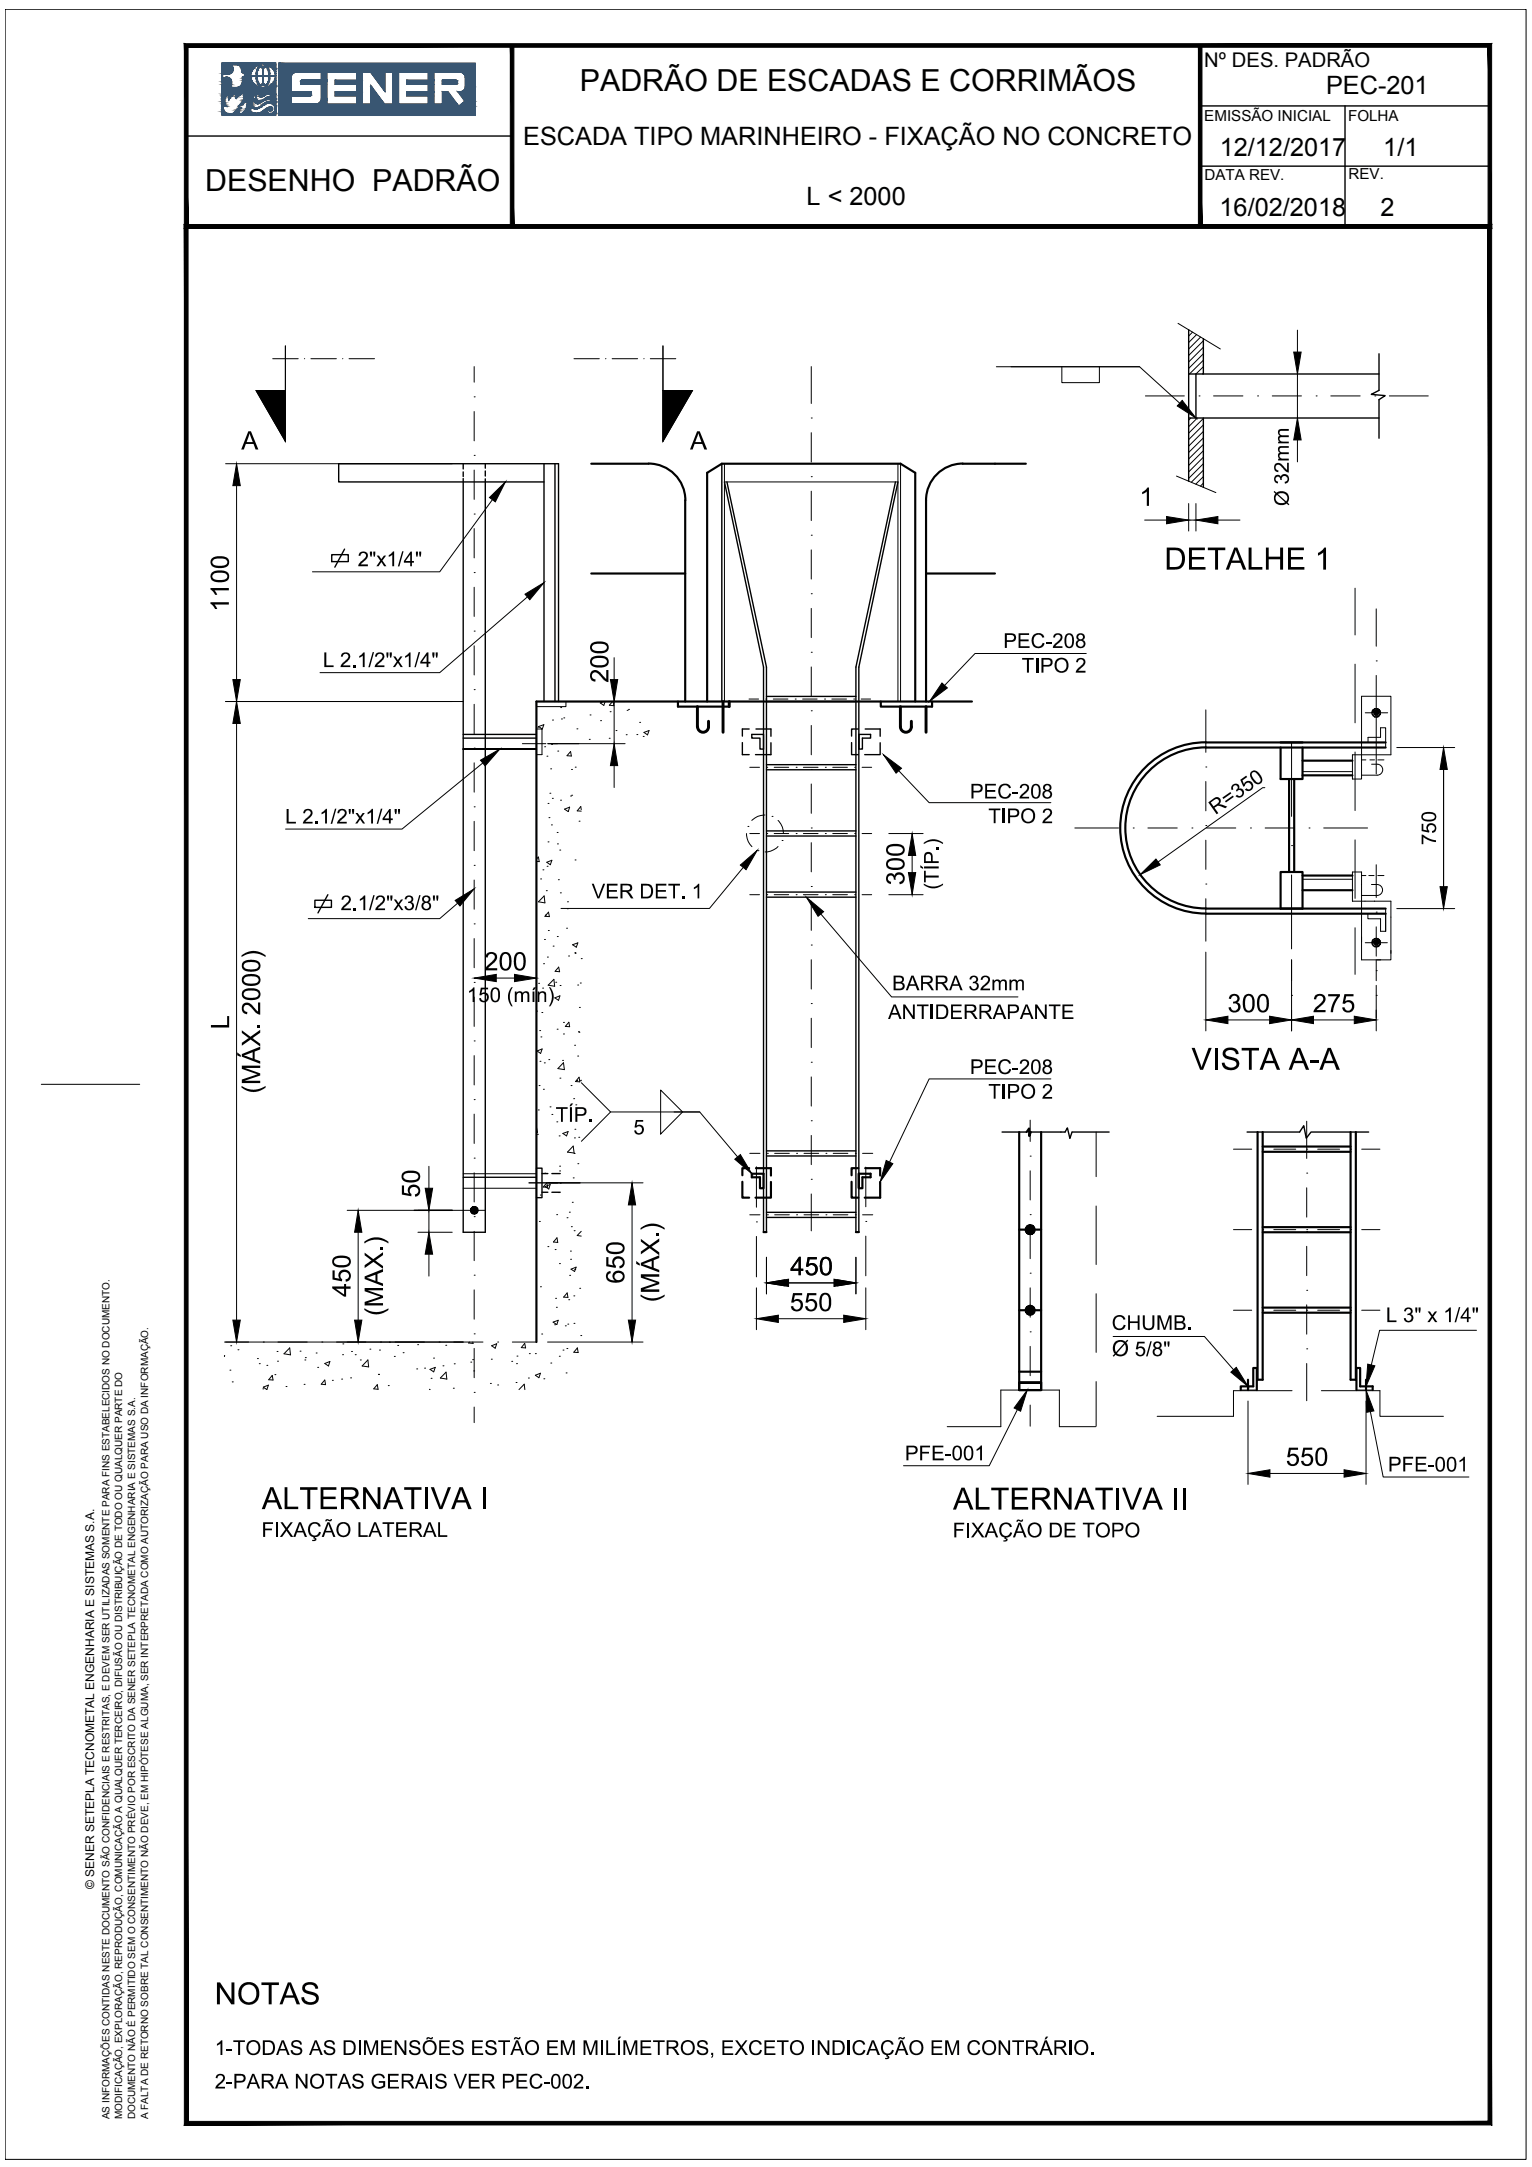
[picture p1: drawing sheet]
<svg xmlns="http://www.w3.org/2000/svg" width="210mm" height="297mm" viewBox="0 0 210 297" stroke-linecap="round" stroke-linejoin="round" font-family="sans-serif">
<defs><g id="words">
<g font-size="4.7">
<text x="159.5" y="78.1">DETALHE 1</text>
<text x="163.2" y="146.6">VISTA A-A</text>
<text x="35.9" y="206.9">ALTERNATIVA I</text>
<text x="130.6" y="206.9">ALTERNATIVA II</text>
<text x="29.4" y="274.7">NOTAS</text>
</g>
<g font-size="4.2">
<text x="79.4" y="12.5">PADRÃO DE ESCADAS E CORRIMÃOS</text>
<text x="28.1" y="26.2">DESENHO PADRÃO</text>
</g>
<g font-size="3.9">
<text x="33.1" y="61.6">A</text>
<text x="94.6" y="61.6">A</text>
<text x="156.1" y="69.3">1</text>
<text x="31.4" y="83.9" transform="rotate(-90 31.4 83.9)">1100</text>
<text x="83.4" y="93.6" transform="rotate(-90 83.4 93.6)">200</text>
<text x="123.9" y="121.3" transform="rotate(-90 123.9 121.3)">300</text>
<text x="66.3" y="133">200</text>
<text x="31.4" y="141.1" transform="rotate(-90 31.4 141.1)">L</text>
<text x="168.2" y="138.7">300</text>
<text x="179.9" y="138.7">275</text>
<text x="35.7" y="149.9" transform="rotate(-90 35.7 149.9)">(MÁX. 2000)</text>
<text x="57.5" y="164.2" transform="rotate(-90 57.5 164.2)">50</text>
<text x="48" y="177.8" transform="rotate(-90 48 177.8)">450</text>
<text x="85.5" y="176" transform="rotate(-90 85.5 176)">650</text>
<text x="90.3" y="178.5" transform="rotate(-90 90.3 178.5)">(MÁX.)</text>
<text x="108.2" y="179.7">550</text>
<text x="108.3" y="174.8">450</text>
<text x="52.5" y="180.4" transform="rotate(-90 52.5 180.4)">(MAX.)</text>
<text x="176.2" y="200.9">550</text>
</g>
<g font-size="3.5">
<text x="181.7" y="12.9">PEC-201</text>
<text x="71.7" y="19.9">ESCADA TIPO MARINHEIRO - FIXAÇÃO NO CONCRETO</text>
<text x="167.1" y="21.3">12/12/2017</text>
<text x="189.5" y="21.3">1/1</text>
<text x="110.5" y="28.2">L &lt; 2000</text>
<text x="167.1" y="29.5">16/02/2018</text>
<text x="189.2" y="29.5">2</text>
</g>
<text font-size="3.4" x="152.3" y="185.9">Ø 5/8&quot;</text>
<g font-size="3.1">
<text x="176.6" y="69.4" transform="rotate(-90 176.6 69.4)">Ø 32mm</text>
<text x="49" y="77.6">2&quot;x1/4&quot;</text>
<text x="137.5" y="88.8">PEC-208</text>
<text x="44.2" y="91.4">L 2.1/2&quot;x1/4&quot;</text>
<text x="140" y="92.2">TIPO 2</text>
<text x="39.1" y="112.9">L 2.1/2&quot;x1/4&quot;</text>
<text x="132.9" y="109.5">PEC-208</text>
<text x="135.4" y="112.8">TIPO 2</text>
<text x="166.5" y="111.7" transform="rotate(-35 166.5 111.7)">R=350</text>
<text x="196.8" y="115.8" transform="rotate(-90 196.8 115.8)">750</text>
<text x="46.7" y="124.8">2.1/2&quot;x3/8&quot;</text>
<text x="81.1" y="123.1">VER DET. 1</text>
<text x="128.6" y="121.9" transform="rotate(-90 128.6 121.9)">(TÍP.)</text>
<text x="64" y="137.4">150 (mín)</text>
<text x="122.2" y="135.7">BARRA 32mm</text>
<text x="121.7" y="139.7">ANTIDERRAPANTE</text>
<text x="132.9" y="147.2">PEC-208</text>
<text x="76.1" y="153.8">TÍP.</text>
<text x="86.8" y="155.5">5</text>
<text x="135.4" y="150.6">TIPO 2</text>
<text x="152.3" y="182.3">CHUMB.</text>
<text x="189.9" y="181.2">L 3&quot; x 1/4&quot;</text>
<text x="124" y="200.2">PFE-001</text>
<text x="190.2" y="201.7">PFE-001</text>
<text x="35.8" y="210.7">FIXAÇÃO LATERAL</text>
<text x="130.5" y="210.7">FIXAÇÃO DE TOPO</text>
<text x="29.4" y="281.7">1-TODAS AS DIMENSÕES ESTÃO EM MILÍMETROS, EXCETO INDICAÇÃO EM CONTRÁRIO.</text>
<text x="29.4" y="286.3">2-PARA NOTAS GERAIS VER PEC-002.</text>
</g>
<text font-size="2.8" x="165" y="9.1">Nº DES. PADRÃO</text>
<g font-size="2.1">
<text x="165" y="16.6">EMISSÃO INICIAL</text>
<text x="184.7" y="16.6">FOLHA</text>
<text x="165" y="24.7">DATA REV.</text>
<text x="184.8" y="24.6">REV.</text>
</g>
<text font-size="1.6" x="12.9" y="259" transform="rotate(-90 12.9 259)">© SENER SETEPLA TECNOMETAL ENGENHARIA E SISTEMAS S.A.</text>
<g font-size="1.4">
<text x="15" y="290.5" transform="rotate(-90 15 290.5)">AS INFORMAÇÕES CONTIDAS NESTE DOCUMENTO SÃO CONFIDENCIAIS E RESTRITAS, E DEVEM SER UTILIZADAS SOMENTE PARA FINS ESTABELECIDOS NO DOCUMENTO.</text>
<text x="16.7" y="290.5" transform="rotate(-90 16.7 290.5)">MODIFICAÇÃO, EXPLORAÇÃO, REPRODUÇÃO, COMUNICAÇÃO A QUALQUER TERCEIRO, DIFUSÃO OU DISTRIBUIÇÃO DE TODO OU QUALQUER PARTE DO</text>
<text x="18.5" y="290.5" transform="rotate(-90 18.5 290.5)">DOCUMENTO NÃO É PERMITIDO SEM O CONSENTIMENTO PRÉVIO POR ESCRITO DA SENER SETEPLA TECNOMETAL ENGENHARIA E SISTEMAS S.A.</text>
<text x="20.3" y="290.5" transform="rotate(-90 20.3 290.5)">A FALTA DE RETORNO SOBRE TAL CONSENTIMENTO NÃO DEVE, EM HIPÓTESE ALGUMA, SER INTERPRETADA COMO AUTORIZAÇÃO PARA USO DA INFORMAÇÃO.</text>
</g>
</g></defs>
<!-- layer: GEIXO -->
<g fill="none" stroke="#000" stroke-width=".14">
<path d="M65 54.4h.1M65 50.2v2.2M65 56.4v4M111.2 57.3h.1M111.2 50.2v5.1M111.2 59.3v4M156.9 54.3h5.4M164.3 54.3h.1M166.3 54.3h4M172.3 54.3h.1M174.3 54.3h4M180.3 54.3h.1"/>
<path d="M182.3 54.3h4.1M188.4 54.3h.1M190.4 54.3h5.3M65 62.4h.1M65 70.5h.1M65 78.5h.1M65 64.4v4.1M65 72.5v4M111.2 65.3h.1M111.2 73.4h.1M111.2 67.3v4.1M111.2 75.4v4"/>
<path d="M65 86.5h.1M65 94.5h.1M65 80.5v4M65 88.5v4M65 96.5v4.1M102.6 95.8h1.3M104.9 95.8h.1M105.9 95.8h2.1M109 95.8h.1M110 95.8h2M111.2 81.4h.1M111.2 89.4h.1"/>
<path d="M111.2 97.4h.1M111.2 83.4v4M111.2 91.4v4M111.2 99.4v4.1M113 95.8h.1M114 95.8h2M117 95.8h.1M118 95.8h1.3M165.2 97.3v5.8M187.1 97.7h3M188.6 90.6h.1M188.6 83.5v5.1"/>
<path d="M188.6 92.6v5.1M65 102.6h.1M65 110.6h.1M65 118.6h.1M65 104.6v4M65 112.6v4M102.7 114.3h1.4M102.7 105.2h1.4M105.1 114.3h.1M105.1 105.2h.1M106.1 114.3h2M106.1 105.2h2"/>
<path d="M109.1 114.3h.1M109.1 105.2h.1M110.1 114.3h2M110.1 105.2h2M111.2 105.5h.1M111.2 113.5h.1M111.2 107.5v4M111.2 115.5v4M113.1 114.3h.1M113.1 105.2h.1M114.1 114.3h2M114.1 105.2h2"/>
<path d="M117.1 114.3h.1M117.1 105.2h.1M118.1 114.3h1.3M118.1 105.2h1.3M147.3 113.5h6M155.3 113.5h.1M157.3 113.5h4M163.3 113.5h.1M165.2 113.2h.1M165.2 115.2v4M165.3 113.5h4M171.3 113.5h.1"/>
<path d="M173.3 113.5h4M177 115.9h.1M177 101.8v10.1M177 119.9v10.2M178.5 105.8h6.8M179.4 113.5h.1M181.4 113.5h6M188.6 118.5v4.5M65 126.6h.1M65 120.6v4M65 128.7v4M65 136.7v4"/>
<path d="M102.7 122.6h1.4M105.1 122.6h.1M106.1 122.6h2M109.1 122.6h.1M110.1 122.6h2M111.2 121.5h.1M111.2 129.5h.1M111.2 137.6h.1M111.2 123.5v4M111.2 131.6v4M111.2 139.6v4M113.1 122.6h.1"/>
<path d="M114.1 122.6h2M117.1 122.6h.1M118.1 122.6h1.3M165.2 121.2h.1M165.2 123.2v5.8M177 136.4h.1M177 131.6v2.8M177 138.5v2.8M178.5 120.5h6.8M187.1 129.2h3M188.6 125h.1M188.6 133.1h.1"/>
<path d="M188.6 136.4h.1M188.6 127v4.1M188.6 131.6v2.8M188.6 135.1v6.2M65 142.7h.1M65 150.7h.1M65 158.8h.1M65 144.7v4M65 152.7v4M102.7 158.1h1.4M103.6 159.9v5.6M105.1 158.1h.1"/>
<path d="M106.1 158.1h2M109.1 158.1h.1M110.2 158.1h2M111.2 145.6h.1M111.2 153.6h.1M111.2 147.6v4M111.2 155.6v4M113.2 158.1h.1M114.2 158.1h2M117.2 158.1h.1M118.2 158.1h1.4M118.6 160v5.4"/>
<path d="M141.1 158.5h.1M141.1 153.5v3M169 157.5h2.5M173 157.5h.1M174.5 157.5h3M179 157.5h.1M179 153.7v5.1M180.5 157.5h3M185 157.5h.1M186.6 157.5h2.5M65 166.8h.1M65 174.8h.1"/>
<path d="M65 160.8v4M65 168.8v4M65 176.8v4M102.7 166.5h1.4M103.6 167.5h.1M103.6 169.5v5.5M105.1 166.5h.1M106.1 166.5h2M109.1 166.5h.1M110.2 166.5h2M111.2 161.6h.1M111.2 163.7v5"/>
<path d="M113.2 166.5h.1M114.2 166.5h2M117.2 166.5h.1M118.2 166.5h1.4M118.6 167.4h.1M118.6 169.4v5.5M141.1 166.5h.1M141.1 174.5h.1M141.1 160.5v4M141.1 168.5v4M141.1 176.5v4.1M169 179.6h2.5"/>
<path d="M169 168.6h2.5M173 179.6h.1M173 168.6h.1M174.5 179.6h3M174.5 168.6h3M179 179.6h.1M179 168.6h.1M179 160.8h.1M179 168.8h.1M179 176.9h.1M179 162.8v4M179 170.8v4.1"/>
<path d="M179 178.9v4M180.5 179.6h3M180.5 168.6h3M185 179.6h.1M185 168.6h.1M186.6 179.6h2.5M186.6 168.6h2.5M30.8 184h3.3M36.1 184h.1M38.1 184h4M44.1 184h.1M46.1 184h4"/>
<path d="M52.1 184h.1M54.1 184h4.1M60.2 184h.1M62.2 184h4M65 182.8h.1M65 190.9h.1M65 184.8v4M65 192.9v2.1M68.2 184h.1M70.2 184h3.3M141.1 182.6h.1M141.1 190.6h.1"/>
<path d="M141.1 184.6v4M141.1 192.6v2.9M170 190.5h2.2M179 184.9h.1M179 186.9v5.1M185.9 190.5h2.2"/>
</g>
<!-- layer: R-VIST2 -->
<g fill="none" stroke="#000" stroke-width=".19">
<path d="M162.9 51.3h26M162.9 57.3h26M162.9 45.2v20.8M163.9 51.3v6M164.9 46.4v4.9M164.9 57.3v9.5M63.5 63.6v.7M63.5 64.7v.6M63.5 65.6v103.3h3v-103.3M66.5 63.6v.6M66.5 64.6v.7M74.5 66.1h-28.1v-2.5h30.1v32.6"/>
<path d="M74.5 63.6v32.6M76 63.6v32.6M99.3 66.1l5.3 25.3v77.5M99.6 66.1l5.4 25.3v77.5M122.7 66.1l-5.4 25.3v77.5M123 66.1l-5.3 25.3v77.5M102.6 99.9h-.9v1M103.6 99.9h2v1M105 96.2h12.3M105 95.5h12.3M117.6 99.9h-.9v1M118.5 99.9h2.1v1"/>
<path d="M63.5 102.7h10M63.5 100.7h10M63.5 101.2h10M73.5 102.7h-10h10M101.7 101.8v1.6h.9M103 100.7h1.6v2h-.5v-1.5h-1.1zM105 113.9h12.3M105 105.5h12.3M105 104.8h12.3M105 114.6h12.3M105.6 101.8v1.6h-2.1M116.7 101.8v1.6h.9"/>
<path d="M117.7 100.7h1.6v.5h-1.1v1.5h-.5zM120.6 101.8v1.6h-2.1M105 123h12.3M105 122.3h12.3M105 158.5h12.3M105 157.8h12.3M137.3 155.2h3.4M141.3 155.2h4.6l.3-.6 .4 1.4 .3-.8M146.9 155.2h5.1M105 166.9h12.3M105 166.2h12.3"/>
</g>
<!-- layer: R-VIST1 -->
<g fill="none" stroke="#000" stroke-width=".14">
<path d="M138.5 50.3h17.6M145.5 50.3v2.2h5.1v-2.2M161.4 44.3l5.8 3.5M98.9 63.6v32.6M99.3 63.6v32.6M99.3 66.1h23.7M123 63.6v32.6M123.4 63.6v32.6M161.2 65.3l5.4 2.2M187.4 101.8v-.7h1.8v-1.3h.7v2.7M186.5 121.2h.1M187.9 121.2h.8a.75 .75 0 0 1 .7 .8 .75 .75 0 0 1-.7 .7h-2.2"/>
<path d="M79.7 148.4l4 4-4 4M83.7 152.4h12.2M90.5 149.4l3 3-3 3zM92.4 152.4h3.5l5.2 6.2M63.5 162.9h10M63.5 160.9h10M63.5 165.9h3M63.5 161.4h10M73.5 160.1v4.1M129.8 195.6h7.3v-5.1h8v5.1h5"/>
</g>
<!-- layer: R-SIMB1 -->
<g fill="none" stroke="#000" stroke-width=".19">
<path d="M188.9 48.5v5l-1 .6 1.9 .1-.9 .6v5.3M45.5 76h2.2v1h-2.2zM47.2 75.3l-1.3 2.4M43.1 123.4h2.3v1h-2.3zM44.9 122.6l-1.3 2.5M170.9 155.2h7.2l.5-.9 .4 1.7 .6-.8M179.7 155.2h7.8M56.8 165.9h5.2M64.5 165.9h.5l-.5 .2zM64.5 165.7l.5 .2h-.5zM64.5 166.1l.5-.2-.4 .3zM64.6 165.5l.2-.1 .2 .5z"/>
<path d="M64.6 165.5l.4 .4-.5-.2zM64.8 165.4h.2v.5zM65 165.9l.4-.2 .1 .2zM65 165.9l.3-.4 .1 .2zM65 165.4h.2l-.2 .5zM65 165.9l-.2 .4-.2-.1zM65 165.9v.5l-.2-.1zM65 165.9l.2 .4-.2 .1zM65 165.9l.3 .3-.1 .1zM65 165.9l.4 .2-.1 .1zM65 165.9h.5l-.1 .2zM65.2 165.4l.1 .1-.3 .4z"/>
<path d="M72.5 162.1h7M73.5 160.1h.8v4.1h-.8M74.3 160.9h.8M74.3 163.4h.8M75.6 160.9h1.2M75.6 163.4h1.2"/>
</g>
<!-- layer: R-SIMB -->
<g fill="none" stroke="#000" stroke-width=".14">
<path d="M37.4 49.2h3.5M39.1 53.5h-4l4 7v-13.1v13.1M41.7 49.2h.1M42.6 49.2h3.5M46.9 49.2h.1M47.8 49.2h3.5M78.6 49.2h3.5M83 49.2h.1M83.9 49.2h3.5M88.2 49.2h.1M89.1 49.2h3.5M90.8 53.5h4.1l-4.1 7v-13.1v13.1"/>
<path d="M67.5 68.5l-7.3 9.9h-17.4M72.2 81.8l-12 10.4h-16.4M73.5 99.9h.8v3.5h-.8zM73.5 96.2h4v.7h-4zM148.8 89.6h-15.2l-4.2 4.4M186.5 95.4h4.1v8.1h-5.3v3.3h1.2zM187.9 97.7l.1 .2 .6-.2-.5 .4-.1-.2M188 97.5l.6 .2h-.7zM188.1 97.3l.2-.1 .3 .5zM188.1 97.3l.5 .4-.6-.2zM188.1 98.1l.2 .2 .3-.6v.6h-.3M188.3 97.2l.3-.1v.6z"/>
<path d="M188.6 97.7l.5-.2 .1 .2zM188.6 97.7l.4-.4 .1 .2zM188.6 97.1l.2 .1-.2 .5zM188.6 97.7v8.4M188.8 97.2l.2 .1-.4 .4zM188.8 98.3l.2-.2-.4-.4 .2 .6h-.2M189.1 97.9l.1-.2h-.6l.5 .2-.1 .2M66.2 104.6l-11.1 9h-16M71.6 101.9h3.2M75.1 101.9h4.2M75.5 101.9h.9M101.8 118.9l-4.6 5.6h-20.3"/>
<path d="M123.1 105.6l4.2 4.4h16.7M173.3 108h-.3l-14.3 10.2M186.5 104.2h.6M187.7 104.2h.6M187.9 104.8h.8a.75 .75 0 0 1 .7 .7 .75 .75 0 0 1-.7 .8h-2.1M188.8 104.2h.8M62.7 123.8l-2.5 2.1h-18M112.5 125.3l9.7 11.4h17.3M185.3 123.5h5.3v7.2M185.3 123.5v-4h1.2v12.1h2.7M186.5 120h.6M187.5 120h.8"/>
<path d="M187.9 129.2l.1 .2 .6-.2-.5 .4-.1-.2M188 129l.6 .2h-.7zM188.1 128.8l.2-.1 .3 .5zM188.1 128.8l.5 .4-.6-.2zM188.1 129.6l.2 .2 .3-.6v.6h-.3M188.3 128.7l.3-.1v.6zM188.6 129.2l.5-.2 .1 .2zM188.6 128.6l.2 .1-.2 .5zM188.8 120h.8M188.8 128.7l.2 .1-.4 .4zM188.8 129.8l.2-.2-.4-.4 .2 .6h-.2M189 128.8l.1 .2-.5 .2z"/>
<path d="M189.1 129.4l.1-.2h-.6l.5 .2-.1 .2M189.9 124.5v3.2h-.7v-1.8h-1.8v-.7M190.6 130.3v1.3h-2M144 147.9h-16.7l-5.4 11.4M150.2 155.2v6.1M150.2 165.3v8M150.2 177.3v8.1M139.4 193.2l-3.9 7.7h-11.7M150.2 189.4v6.1M152.5 183.2h12.5l4 4.6M177 190.6h-8v3.5h-10.5M181 190.6h8.1v3.5h8.7"/>
<path d="M187.8 193.5l1.7 9h11.8M202.3 182.4h-13.3l-1.1 4.7"/>
</g>
<!-- layer: R-VIST3 -->
<g fill="none" stroke="#000" stroke-width=".3">
<path d="M81 63.6h7.9M81 78.6h12.9M88.9 63.5a5 5 0 0 1 5 5.1v27.6M126.9 78.6h9.4M131.9 63.6h4.4M131.9 63.5a5 5 0 0 0-5 5.1v27.6M96.9 96.2v-31.4l2-1.2h24.5l2 1.2v31.4M133.2 96.2h-59.7v87.8M165.2 101.8h24.7M165.2 102.5h24.7M165.2 102.4a11 11 0 0 0-11 11.1 11 11 0 0 0 11 11M165.2 101.7a11.7 11.7 0 0 0-11.7 11.8 11.7 11.7 0 0 0 11.7 11.7"/>
<path d="M175.5 102.5v4.3h3v-4.3M176.6 106.8v12.7M177.3 106.8v12.7M178.5 104.3h6.8M178.5 106.3h6.8M165.2 125.2h24.7M165.2 124.5h24.7M175.5 124.5v-5h3v5M178.5 120h6.8M178.5 122h6.8M139.6 155.2v35.3h3v-35.3M140.7 155.2l.3-.5v1l.2-.5"/>
<path d="M172.3 155.2v33.9h.7v-33.9M173 157.9h12M173 157.2h12M185 155.2v33.9h.8v-33.9M139.6 179.6h3M139.6 168.6h3M140.5 168.6h.6l-.5 .2zM140.5 179.6h.6l-.5 .2zM140.6 168.3l-.1 .3h.6M140.6 168.8l.5-.2-.4 .4zM140.6 179.4l-.1 .2h.6M140.6 179.8l.5-.2-.4 .4z"/>
<path d="M140.9 168l-.2 .1 .4 .5-.5-.3 .1-.2M140.9 179l-.2 .2 .4 .4-.5-.2 .1-.2M141.1 168.6l.6-.3v.3zM141.1 168h-.2l.2 .6v-.6h.3M141.1 168.6l-.2 .5-.2-.1zM141.1 168.6v.6l-.2-.1zM141.1 168.6l.3 .5-.3 .1zM141.1 168.6l.5 .4-.2 .1zM141.1 168.6l.6 .2-.1 .2zM141.1 168.6h.6v.2zM141.1 179.6l.6-.2v.2zM141.1 179h-.2l.2 .6v-.6h.3"/>
<path d="M141.1 179.6l-.2 .5-.2-.1zM141.1 179.6v.6l-.2-.1zM141.1 179.6l.3 .5-.3 .1zM141.1 179.6l.5 .4-.2 .1zM141.1 179.6l.6 .2-.1 .2zM141.1 179.6h.6v.2zM141.6 168.1l-.2-.1-.3 .6 .5-.5 .1 .2M141.6 179.2l-.2-.2-.3 .6 .5-.4 .1 .2M173 179.9h12M173 179.2h12M173 168.2h12M173 168.9h12"/>
<path d="M139.6 189.5h3v1h-3v-1h3M139.6 188h3M170 190.5v-.5h1.7v-2.5h.5v3M171 189.1v1.4M185.9 190.5v-3h.5v2.5h1.7v.5M187.2 189.1v1.4"/>
</g>
<!-- layer: LIN03C -->
<path d="M104.6 168.9h.4M117.3 168.9h.4" fill="none" stroke="#000" stroke-width=".3"/>
<!-- layer: R-TXT5 -->
<g fill="none" stroke="#000" stroke-width=".3">
<path d="M136.3 63.6h4.3M92.9 96.2v.7h7M120.7 96.2v.7h7v-.7M101.7 162v2.2h.9M102.6 160.1h-.9v1M103 160.9h1.6v2h-.5v-1.5h-1.1zM103.6 160.1h2v1M105.6 162v2.2h-2.1M116.7 162v2.2h.9M117.6 160.1h-.9v1M117.7 160.9h1.6v.5h-1.1v1.5h-.5v-2v2M118.5 160.1h2.1v1"/>
<path d="M120.6 162v2.2h-2.1"/>
</g>
<!-- layer: R-VIST4 -->
<path d="M95.6 96.9v2.7M95.6 99.6a.75 .75 0 0 0 .7 .8 .75 .75 0 0 0 .8-.8M97.1 98.9v.7M99.1 96.2v4.2M99.9 96.2v.7M123.4 99.6a.75 .75 0 0 0 .7 .8 .75 .75 0 0 0 .8-.8M123.4 96.9v2.7M124.9 98.9v.7M126.9 96.9v3.5" fill="none" stroke="#000" stroke-width=".4"/>
<!-- layer: R-PRJ -->
<g fill="none" stroke="#000" stroke-width=".14">
<path d="M185.7 80.6v6.4M185.7 91v8.1M102.3 114.3a2.47 2.47 0 0 0 .7 1.8M102.5 113.3h.1M103.9 116.6h.1M104.8 111.7a2.44 2.44 0 0 0-1.8 .8M105.8 111.9h.1M106.6 112.5a2.52 2.52 0 0 1 .7 1.8M106.6 116a2.48 2.48 0 0 1-1.8 .8M107.2 115.2h.1M185.7 103.1v8M185.7 115.1v8"/>
<path d="M185.7 127.2v6.4"/>
</g>
<!-- layer: R-DIM -->
<g fill="none" stroke="#000" stroke-width=".14">
<path d="M136.5 50.3h19.6l5.5 5M177.8 45.3v3M177.8 51.3v6M30.9 63.6h31.1M32.4 66.6v26.6M156.8 71.3h3M162.9 69v3.8M162.9 71.3h1M163.9 69v3.8M166.9 71.3h3M177.8 60.3v3M30.9 96.2h32.6"/>
<path d="M32.4 99.2v81.8M75 96.2h10.6M84.1 96.2v5.7M75 101.9h10.6M84.1 104.9v3.1M121.8 114.3h4.7M191.4 102.5h7.9M197.8 105.5v16M121.8 122.6h4.7M165.2 130.5v10.8M177 131.6v9.7M191.4 124.5h7.9"/>
<path d="M47.6 165.9h15.9M49.1 168.9v12.1M57.3 168.9h4.7M58.8 165.9v3M58.8 171.9v3M75 162.1h13.1M86.6 165.2v15.8M103.6 176.5v5.8M105 172.3v5.1M107.5 175.9h7.3M117.3 172.3v5.1M118.6 176.5v5.8"/>
<path d="M30.9 184h32.6M75 184h13.1M106.6 180.8h9M171 192v11.5M187.2 192v11.5M174 202h10.2"/>
</g>
<!-- layer: R-HTC -->
<g fill="none" stroke="#000" stroke-width=".14">
<path d="M73.7 99.7h.1M73.8 99.6l.7-.3-.2 .6zM75.7 98.7h.1M76.8 97h.1M76.9 98.6h.1M77.2 98.4h.1M79 99.9h.1M80.8 98h.1M82.3 98.8h.1M82.7 96.2l-.5 .2 .5 .3 .2-.5M83.6 97.6h.1M83.9 96.2l-.4 .5h.6l-.1-.5"/>
<path d="M85.9 97.4h.1M86.1 97.2h.1M87.6 99h.1M73.8 117.5l-.3 .3M73.8 117.5l.1 .6h-.4M74.4 119.2h.1M74.6 102.4h.1M74.9 118.2l.7-.3-.2 .6zM74.9 103.7h.1M75 118.7h.1M75.1 115.4h.1M75.1 110.1h.1"/>
<path d="M75.2 112.1h.1M75.3 108.7h.1M75.4 105.4h.1M75.6 113.1h.1M75.6 102h.1M75.7 109.4h.1M76.3 114.1h.1M76.4 115.7h.1M76.4 103h.1M76.7 116.5h.1M76.8 109.7h.1M77.4 110.9l.6-.3-.1 .7z"/>
<path d="M78.2 109.1h.1M78.2 103l.1 .6h-.6zM78.3 105.5h.1M78.3 109h.1M78.8 117.9h.1M78.8 105.2h.1M79.3 112.6h.1M79.6 111v-.4l-.5 .5 .5 .1M80.7 101.3h.1M83.5 101.2h.1M84.4 100.1h.1M85.8 100.7h.1"/>
<path d="M87.3 100.7h.1M88.1 100.9h.1M88.2 100.4l.7-.3-.2 .6zM74.1 120.5h.1M74.5 132.1h.1M74.6 122.8l.1 1-.9-.2zM74.6 128.8h.1M74.7 125.4h.1M74.9 122.1h.1M75 131.2h.1M75.1 127.6h.1M75.1 125l.2 .6h-.6z"/>
<path d="M75.8 129.7h.1M76.4 128.4h.1M76.5 120.6h.1M76.5 132.6l.2 .6-.6-.1zM76.8 122.4h.1M77.6 127.2h.1M77.7 124.6h.1M77.8 123.6h.1M77.9 131h.1M78.5 129.5l.7-.3-.2 .6zM78.8 130.6h.1M78.8 130.7h.1"/>
<path d="M79.1 135h.1M79.4 138.1h.1M79.5 134.7h.1M79.6 131.4h.1M73.5 154.6l.1 .6h-.1M73.6 144.1l.7-.3-.2 .6zM73.6 155.5h.1M73.8 152.1h.1M73.9 148.8h.1M73.9 141.3h.1M74 145.5h.1M74.1 142.1h.1"/>
<path d="M74.5 149.3h.1M74.6 145.7h.1M75.2 145.2h.1M76.3 141.1h.1M76.6 155.7h.1M76.7 159.9h.1M76.7 147.8h.1M77.1 145.4h.1M77.1 155.4l.7-.3-.2 .6zM77.2 141.7h.1M77.2 140.1h.1M77.2 145.7l.1 .9-.9-.1z"/>
<path d="M77.9 140.1l.1 .6h-.5zM78.2 148.8h.1M78.5 157.1l.2 1-.9-.2zM78.7 158.1h.1M78.7 156h.1M78.7 143.3h.1M79 148.1h.1M79.1 144.8h.1M79.2 159.5h.1M79.3 141.4h.1M79.3 155.9h.1M79.3 141.5h.1"/>
<path d="M79.3 147.7l.1 .6h-.5zM79.6 148.1h.1M73.9 167.4h.1M74 163.8h.1M74 176.4h.1M74.6 160.8h.1M74.7 162.6l.7-.2-.2 .6zM74.9 162.1l.1 .7-.6-.1zM75.1 170.9h.1M76.1 171.3h.1M76.1 178h.1M76.2 179.2h.1"/>
<path d="M76.3 166.5h.1M76.3 169.7l.1 .6-.6-.1zM76.5 163.5h.1M76.7 173.2h.1M76.7 160.5h.1M76.8 162.2h.1M77.7 166.9h.1M77.7 177.2l.1 .6h-.6zM77.9 178.2h.1M78 166.2h.1M78 174.8h.1M78.2 171.5h.1"/>
<path d="M78.2 172.6h.1M78.2 174l.7-.3-.2 .6zM78.3 168.1h.1M78.4 164.8h.1M78.5 161.5h.1M78.6 177.6h.1M78.7 168.7h.1M78.7 174h.1M79.4 176.6h.1M79.6 168.8l-.5 .6h.5M30.7 185.8v.1M31.5 187.8h.1"/>
<path d="M31.6 184.5h.1M31.8 189.4h.1M32.6 185h.1M35.3 186.2h.1M35.5 186.9h.1M36 190.4h.1M36.1 190.1l.7-.2-.2 .6zM36.6 187.2h.1M37.3 188.5l.1 .7-.6-.1zM37.7 188.4h.1M38 185.3h.1M38 186.6h.1"/>
<path d="M39.2 190.1h.1M39.7 184.8l.1 .9-.9-.1zM41.1 185.2h.1M41.7 189.8h.1M41.8 186.4h.1M41.8 186.1h.1M43.3 185.5h.1M43.5 187.4h.1M44.5 189.2l.1 .6-.6-.1zM44.5 186.9l.7-.3-.2 .6zM45.5 189.2h.1M46.8 189h.1"/>
<path d="M46.9 185.7h.1M47 184.2h.1M48 188.9h.1M48.2 185.3h.1M48.7 185.7h.1M49.4 186.4h.1M50.4 186.4l.1 1-.9-.2zM50.7 184.9h.1M51.7 189.8l.1 .6h-.6zM51.9 188.4h.1M52 185.1h.1M53.2 189.9h.1"/>
<path d="M53.4 184h.1M54 185.9h.1M54.5 184.4h.1M55.2 185.4h.1M57.1 187.6h.1M57.2 184.3h.1M58.2 187.5h.1M58.9 190.5h.1M58.9 187.7l.7-.3-.2 .6zM59.1 188.9h.1M59.4 186.2h.1M60.7 187.2h.1"/>
<path d="M61.1 184.4h.1M61.1 188.1l.1 .9-.9-.1zM62.1 190.3h.1M62.2 186.9h.1M64.3 184l-.1 .1 .6 .1v-.2M64.5 186.7h.1M64.8 186.4h.1M64.9 187.9h.1M67.2 189.6h.1M67.3 186.3h.1M67.4 184.5l.7-.3-.3 .6zM68.2 189.8h.1"/>
<path d="M70.1 186.6h.1M70.7 189.5h.1M70.8 186.9h.1M70.8 185.9h.1M71.1 190.5l.7-.8 .1 .8M71.9 184.2l.1 .6-.6-.1zM72.4 188.9h.1M72.5 185.5h.1M73.3 185.5h.1M73.3 188.5l.7-.3-.2 .6zM74.2 182.9h.1M74.5 189h.1"/>
<path d="M75.5 186.8h.1M75.8 181.2l.7-.2-.2 .6zM76 181.6h.1M76.6 185.9h.1M77.1 185.1h.1M77.5 181.7h.1M77.6 188.2h.1M77.7 184.8h.1M77.8 181.5h.1M78.6 181.4h.1M79.1 184.8l.1 .6h-.6zM79.6 183.1h.1"/>
</g>
<!-- layer: R-DIM -->
<g fill="#000" stroke="#000" stroke-width=".14">
<path d="M162 54.9l1.9 2.4-2.6-1.7zM177.3 48.3h1l-.5 3zM32.4 63.6l.5 3h-1zM159.8 70.8l3.1 .5-3.1 .5zM163.9 71.3l3-.5v1zM177.8 57.3l.5 3h-1zM32.4 96.2l.5 3h-1zM31.9 93.2h1l-.5 3zM83.6 93.2h1l-.5 3zM84.1 101.9l.5 3h-1zM125 114.3l.5 3h-1zM124.5 119.6h1l-.5 3z"/>
<path d="M197.8 102.5l.5 3h-1zM65 134.1l3-.5v1zM70.5 133.6l3 .5-3 .5zM165.2 139.8l3-.5v1zM174 139.3l3 .5-3 .5zM197.3 121.5h1l-.5 3zM49.1 165.9l.5 3h-1zM58.3 162.9h1l-.5 3zM58.8 168.9l.5 3h-1zM86.6 162.1l.5 3.1h-1zM105 175.9l2.5-.5v.9zM105 175.9l3-.6v1z"/>
<path d="M114.3 175.3l3 .6-3 .4zM114.8 175.4l2.5 .5-2.5 .4zM31.9 181h1l-.5 3zM48.6 181h1l-.5 3zM86.1 181h1l-.5 3zM103.6 180.8l3-.5v1zM115.6 180.3l3 .5-3 .5zM171 202l3-.5v1zM184.2 201.5l3 .5-3 .5z"/>
</g>
<!-- layer: R-SIMB -->
<g fill="#000" stroke="#000" stroke-width=".14">
<path d="M35.1 53.5h4v7zM67.1 68.2l2.1-2.1-1.3 2.7zM90.8 53.5h4.1l-4.1 7zM71.9 81.4l2.6-1.5-1.9 2.3zM129.1 93.6l.7 .7-2.4 1.8zM65.8 104.2l2.7-1.5-2 2.3zM101.4 118.6l2.3-2-1.5 2.6zM121.1 103.5l2.4 1.8-.7 .7zM156.2 119.9l2.2-2.1 .6 .8zM62.4 123.4l2.6-1.6-2 2.4zM110.5 123l2.3 2-.7 .6zM121.4 159.1l.9 .4-1.7 2.5z"/>
<path d="M140.7 190.5l-.9 2.9-.9-.4zM168.6 188.1l.8-.7 1.6 2.6zM187.2 190.5l1 2.9-1 .2zM187.4 187l1 .2-1.2 2.8z"/>
</g>
<!-- layer: GEIXO -->
<path d="M177 139.8l3-.5v1zM185.6 139.3l3 .5-3 .5z" fill="#000" stroke="#000" stroke-width=".14"/>
<!-- layer: R-VIST1 -->
<path d="M100.7 158.9l.7-.6 1.6 2.6z" fill="#000" stroke="#000" stroke-width=".14"/>
<!-- layer: R-TXT1 -->
<g fill="none" stroke="#000" stroke-width=".14">
<path d="M39.1 53.5v7M163.2 57.3l-.3 .3M163.4 45.5l-.5 .6M163.9 45.9l-1 1M164 57.3l-1.1 1.2M164.5 46.2l-1.6 1.6M164.9 46.7l-2 2M164.9 47.6l-2 2M164.9 48.5l-2 2M164.9 49.4l-1.9 1.9M164.9 50.3l-1 1M164.9 51.2l-.2 .1"/>
<path d="M164.9 57.4l-2 2M164.9 58.3l-2 2M164.9 59.1l-2 2.1M164.9 60l-2 2M164.9 60.9l-2 2M164.9 61.8l-2 2M164.9 62.7l-2 2M164.9 63.6l-2 2M164.9 64.5l-1.7 1.6M164.9 65.3l-1.1 1.1M164.9 66.2l-.4 .4"/>
</g>
<!-- layer: C-FLH -->
<path d="M.7 1.3h208.4v294.7h-208.4zM5.7 148.6h13.4" fill="none" stroke="#000" stroke-width=".14"/>
<g fill="#000" stroke="#000" stroke-width=".14">
<path d="M25.3 6l.5 .5 178.6-.5zM25.8 6.5l178.6-.5-.5 .5zM203.9 6.5l.5 24.8v-25.3zM203.9 6.5l.5 24.8-.5-.5zM25.3 31.3h179.1l-.5-.5zM25.3 31.3l.5-.5h178.1zM25.3 6v25.3l.5-.5zM25.3 6l.5 .5v24.3z"/>
<path d="M69.9 6.2v24.9h.5zM69.9 6.2h.5v24.9z"/>
<path d="M164.2 6.2v24.9h.5zM164.2 6.2h.5v24.9z"/>
<path d="M25.8 31.3h178.1l.5-.5zM25.3 30.8h179.1l-178.6 .5zM25.3 30.8l.5 260v-259.5zM25.3 30.8l.5 260-.5 .5zM25.3 291.3l178.6-.5h-178.1zM25.3 291.3l178.6-.5 .5 .5zM203.9 31.3v259.5l.5 .5zM203.9 31.3l.5-.5v260.5z"/>
</g>
<!-- layer: LOGO_SENER -->
<g fill="#395672" stroke="#395672" stroke-width=".14">
<path d="M50.8 11.7l.1 .2h-.1z"/>
<path d="M36.8 11.2h.1z"/>
<path d="M35.6 12.9h2.2z"/>
<path d="M36.8 13.3h.1z"/>
<path d="M35 13.5h.1z"/>
<path d="M34.4 13.6h.1z"/>
<path d="M36.8 13.9h.3z"/>
<path d="M35.2 14.2h.2z"/>
<path d="M37 14.6h.1z"/>
<path d="M36.6 14.8h.7z"/>
<path d="M34.9 14.9h.3z"/>
<path d="M37 15.2h.1z"/>
<path d="M32.3 13.4l.1 .1z"/>
<path d="M32.3 13.4h.1v.1z"/>
<path d="M31.3 13.4l.1 .3z"/>
<path d="M31.3 13.4h.2l-.1 .3z"/>
<path d="M32.8 14.5h.3z"/>
<path d="M30.9 14.6h.1z"/>
<path d="M32.9 14.8h.1z"/>
<path d="M31.9 15.5h.9z"/>
<path d="M31.7 15.6h2.3z"/>
<path d="M30.7 10.1h.8z"/>
<path d="M33.6 10.3h.1z"/>
<path d="M33.5 10.4h.1z"/>
<path d="M33.5 10.5h.2z"/>
<path d="M30.9 10.6h.3z"/>
<path d="M30.7 10.7h.7z"/>
<path d="M38.2 8.7l26.9 1.2v-1.2zM38.2 8.7l26.9 1.2h-26.9z"/>
<path d="M38.2 9.9h2.4zM38.2 9.9h2.3z"/>
<path d="M63 9.9h2.1zM63 9.9h2.1z"/>
<path d="M38.2 9.9h2.3zM38.2 9.9h2.2z"/>
<path d="M63.2 9.9l1.9 .1zM63.2 9.9l1.9 .1z"/>
<path d="M38.2 9.9h2.2zM38.2 9.9l2 .1z"/>
<path d="M63.3 10h1.8zM63.3 10h1.8z"/>
<path d="M38.2 10h2zM38.2 10l1.9 .1z"/>
<path d="M63.4 10l1.7 .1v-.1zM63.4 10l1.7 .1h-1.6z"/>
<path d="M38.2 10.1l1.9 .1v-.1zM38.2 10.1l1.9 .1h-1.9z"/>
<path d="M63.5 10.1l1.6 .1v-.1zM63.5 10.1l1.6 .1h-1.5z"/>
<path d="M38.2 10.2h1.8h.1zM38.2 10.2h1.8h-1.8z"/>
<path d="M63.6 10.2l1.5 .1v-.1zM63.6 10.2l1.5 .1h-1.4z"/>
<path d="M38.2 10.2l1.7 .2 .1-.2zM38.2 10.2l1.7 .2h-1.7z"/>
<path d="M63.7 10.3l1.4 .2v-.2zM63.7 10.3l1.4 .2h-1.4z"/>
<path d="M38.2 10.4l1.7 .1v-.1zM38.2 10.4l1.7 .1h-1.7z"/>
<path d="M63.7 10.5l1.4 .1v-.1zM63.7 10.5l1.4 .1h-1.4z"/>
<path d="M38.2 10.5l1.7 .1v-.1zM38.2 10.5l1.7 .1h-1.7z"/>
<path d="M58.7 9.9l.8 1.1v-1.1zM58.7 9.9l.8 1.1h-.8z"/>
<path d="M48.9 9.9l.7 1.1v-1.1zM48.9 9.9l.7 1.1h-.7z"/>
<path d="M44 9.9l.8 1.1v-1.1zM44 9.9l.8 1.1h-.8z"/>
<path d="M41.4 11h3.4zM41.4 11h3.4z"/>
<path d="M60.6 11h1.9zM60.6 11h1.9z"/>
<path d="M41.4 11h3.4zM41.3 11h3.5z"/>
<path d="M60.6 11h1.9zM60.6 11h1.9z"/>
<path d="M41.3 11h3.5zM41.3 11h3.5z"/>
<path d="M60.6 11h2zM60.6 11h2z"/>
<path d="M41.3 11h3.5zM41.3 11h3.5z"/>
<path d="M60.6 11h2zM60.6 11h2z"/>
<path d="M41.3 11l3.5 .1zM41.2 11.1h3.6z"/>
<path d="M60.6 11l2 .1zM60.6 11l2 .1z"/>
<path d="M41.2 11.1h3.6zM41.2 11.1h3.6z"/>
<path d="M60.6 11.1h2.1zM60.6 11.1h2.1z"/>
<path d="M41.2 11.1h3.6zM41.2 11.1h3.6z"/>
<path d="M60.6 11.1l2.1 .1zM60.6 11.1l2.1 .1z"/>
<path d="M41.2 11.1l3.6 .1zM41.2 11.1l3.6 .1z"/>
<path d="M60.6 11.2h2.1zM60.6 11.2h2.1z"/>
<path d="M41.2 11.2h3.6zM41.2 11.2h3.6z"/>
<path d="M60.6 11.2l2.1 .1v-.1zM60.6 11.2l2.1 .1h-2.1z"/>
<path d="M60.6 11.3l2.1 .1zM60.6 11.3l2.1 .1z"/>
<path d="M60.6 11.4h2.1zM60.6 11.4h2.1z"/>
<path d="M60.6 11.4h2.1zM60.6 11.4l2 .1z"/>
<path d="M60.6 11.5h2zM60.6 11.5h2z"/>
<path d="M60.6 11.5h2zM60.6 11.5h2z"/>
<path d="M60.6 11.5h2zM60.6 11.5l1.9 .1z"/>
<path d="M60.6 11.6h1.9zM60.6 11.6h1.9z"/>
<path d="M60.6 11.6h1.8zM60.6 11.6h1.9z"/>
<path d="M55.7 11l3.8 .6v-.6zM55.7 11l3.8 .6h-3.8z"/>
<path d="M45.9 11l3.7 .6v-.6zM45.9 11l3.7 .6h-3.7z"/>
<path d="M41.2 11.2l3.6 .4v-.4zM41.2 11.2l3.6 .4h-3.6z"/>
<path d="M63.7 10.6l1.4 1.3v-1.3zM63.7 10.6l1.4 1.3h-1.4z"/>
<path d="M63.7 11.9l1.4 .1v-.1zM63.7 11.9l1.4 .1h-1.4z"/>
<path d="M63.7 12l1.4 .1v-.1zM63.7 12l1.4 .1h-1.4z"/>
<path d="M63.7 12.1l1.4 .2v-.2zM63.7 12.1l1.4 .2h-1.5z"/>
<path d="M63.6 12.3l1.5 .1v-.1zM63.5 12.4l.1-.1 1.5 .1z"/>
<path d="M63.5 12.4h1.6zM63.4 12.4h.1h1.6z"/>
<path d="M63.4 12.4l1.7 .1zM63.3 12.5h1.8z"/>
<path d="M63.3 12.5l1.8 .1zM63.2 12.6h1.9z"/>
<path d="M50.8 9.9l2 2.7zM50.8 9.9h2v2.7z"/>
<path d="M63.2 12.6h1.9zM63 12.6h2.1z"/>
<path d="M58.7 11.6l.8 1v-1zM58.7 11.6l.8 1h-.8z"/>
<path d="M48.9 11.6l.7 1v-1zM48.9 11.6l.7 1h-.7z"/>
<path d="M38.2 10.6l1.7 2v-2zM38.2 10.6l1.7 2h-1.7z"/>
<path d="M38.2 12.6l4.5 .3v-.3zM38.2 12.6l4.5 .3h-4.5z"/>
<path d="M38.2 12.9h4.5zM38.2 12.9l4.5 .1z"/>
<path d="M38.2 13h4.5zM38.2 13h4.5z"/>
<path d="M38.2 13h4.5zM38.2 13l4.4 .1z"/>
<path d="M38.2 13.1h4.4zM38.2 13.1h4.4z"/>
<path d="M38.2 13.1h4.4zM38.2 13.1h4.4z"/>
<path d="M38.2 13.1h4.4zM38.2 13.1h4.4z"/>
<path d="M38.2 13.1h4.3zM38.2 13.1h4.4z"/>
<path d="M38.2 13.1h4.3zM38.2 13.1l4.3 .1z"/>
<path d="M55.7 12.6l3.8 .6v-.6zM55.7 12.6l3.8 .6h-3.8z"/>
<path d="M45.9 12.6l3.7 .6v-.6zM45.9 12.6l3.7 .6h-3.7z"/>
<path d="M38.2 13.2h4.2zM38.2 13.2h4.3z"/>
<path d="M44 11.6l.8 1.9v-1.9zM44 11.6l.8 1.9h-.8z"/>
<path d="M44 13.5l.8 .2v-.2zM44 13.5l.8 .2h-.8z"/>
<path d="M44 13.7l.8 .1v-.1zM44 13.7l.8 .1h-.9z"/>
<path d="M62.7 12.6l2.4 1.3v-1.3zM62.7 12.6l2.4 1.3h-1.4z"/>
<path d="M43.9 13.8l.9 .1v-.1zM43.9 13.8l.9 .1h-.9z"/>
<path d="M43.9 13.9l.9 .1v-.1zM43.9 13.9l.9 .1h-1z"/>
<path d="M43.8 14l1 .1v-.1zM43.7 14.1l.1-.1 1 .1z"/>
<path d="M43.7 14.1l1.1 .1zM43.6 14.2h1.2z"/>
<path d="M43.6 14.2h1.2zM43.5 14.2h1.3z"/>
<path d="M60.6 12.6l2 1.6-1.2-1.6zM60.6 12.6l2 1.6h-2z"/>
<path d="M58.7 13.2l.8 1v-1zM58.7 13.2l.8 1h-.8z"/>
<path d="M53.8 9.9l.8 4.3v-4.3zM53.8 9.9l.8 4.3h-.8z"/>
<path d="M50.8 11.9l1.9 2.3-1.8-2.3zM50.8 11.9l1.9 2.3h-1.9z"/>
<path d="M48.9 13.2l.7 1v-1zM48.9 13.2l.7 1h-.7z"/>
<path d="M43.5 14.2h1.3zM43.3 14.2h1.5z"/>
<path d="M38.2 13.2l1.7 1v-1zM38.2 13.2l1.7 1h-1.7z"/>
<path d="M63.7 13.9l1.4 .6v-.6zM62.9 14.5l.8-.6 1.4 .6z"/>
<path d="M38.2 14.2l24.7 .3-.3-.3zM38.2 14.2l24.7 .3h-24.7z"/>
<path d="M38.2 14.5l26.9 1.3v-1.3zM38.2 14.5l26.9 1.3h-26.9z"/>
<path d="M34.1 8.6l3.7 .2v-.2zM34.1 8.6l3.7 .2h-3.7z"/>
<path d="M36.2 8.8h1.6zM36.2 8.8h1.6z"/>
<path d="M34.1 8.8h1.8zM34.1 8.8h1.6z"/>
<path d="M36.4 8.8l1.4 .1zM36.4 8.8l1.4 .1z"/>
<path d="M34.1 8.8l1.6 .1zM34.1 8.8l1.6 .1z"/>
<path d="M36.5 8.9h1.3zM36.5 8.9h1.3z"/>
<path d="M36.4 8.9h.1zM36.4 8.9h.1z"/>
<path d="M35.5 8.9h.2zM35.5 8.9h.2z"/>
<path d="M36.4 8.9l.1 .1zM36.4 9h.1z"/>
<path d="M35.5 8.9l.2 .1zM35.5 8.9l.2 .1z"/>
<path d="M36.6 8.9l1.2 .1zM36.6 8.9l1.2 .1z"/>
<path d="M34.1 8.9l1.2 .1 .2-.1zM34.1 8.9l1.2 .1h-1.2z"/>
<path d="M36.4 9h.1zM36.4 9h.1z"/>
<path d="M35.5 9h.2zM35.5 9h.2z"/>
<path d="M36.4 9h.1zM36.4 9h.1z"/>
<path d="M35.6 9h.1zM35.6 9h.1z"/>
<path d="M36.4 9l.1 .1zM36.3 9.1h.2z"/>
<path d="M35.6 9l.1 .1zM35.5 9.1h.2z"/>
<path d="M36.3 9.1h.3zM36.3 9.1h.3z"/>
<path d="M36.4 9.1h.2zM36.4 9.1h.2z"/>
<path d="M36.3 9.1h.1zM36.3 9.1h.1z"/>
<path d="M35.5 9.1h.3zM35.5 9.1h.3z"/>
<path d="M36.3 9.1h.1zM36.3 9.1h.1z"/>
<path d="M35.6 9.1h.2zM35.6 9.1h.2z"/>
<path d="M35.5 9.1h.1zM35.5 9.1h.1z"/>
<path d="M36.8 9l1 .1v-.1zM36.8 9l1 .1h-.8z"/>
<path d="M34.1 9l.9 .1 .3-.1zM34.1 9l.9 .1h-.9z"/>
<path d="M36.3 9.1h.1zM36.2 9.1h.2z"/>
<path d="M35.6 9.1h.2zM35.6 9.1h.2z"/>
<path d="M36.4 9.1l.2 .1zM36.4 9.1l.2 .1z"/>
<path d="M35.5 9.1h.1zM35.5 9.1l.1 .1h-.2z"/>
<path d="M36.2 9.1l.2 .1zM36.2 9.2h.2z"/>
<path d="M35.7 9.1l.2 .1zM35.7 9.1l.2 .1z"/>
<path d="M36.2 9.2h.2zM36.1 9.2h.3z"/>
<path d="M35.7 9.2h.2zM35.7 9.2h.2z"/>
<path d="M36.1 9.2h.3zM36.1 9.2h.3z"/>
<path d="M35.7 9.2h.3zM35.7 9.2h.3z"/>
<path d="M35.4 9.2h.2zM35.4 9.2h.1z"/>
<path d="M36.5 9.2h.2zM36.5 9.2h.2z"/>
<path d="M35.7 9.2h.7zM35.7 9.2h.6zM35.8 9.2h.5zM35.8 9.2h.5z"/>
<path d="M35.8 9.2h.5zM35.8 9.2l.4 .1zM35.8 9.3h.4zM35.8 9.3h.4z"/>
<path d="M35.8 9.3h.4zM35.8 9.3h.4zM35.9 9.3h.3zM35.9 9.3h.3z"/>
<path d="M35.9 9.3h.3zM35.9 9.3h.2z"/>
<path d="M37 9.1l.8 .2v-.2zM37 9.1l.8 .2h-.5z"/>
<path d="M34.1 9.1l.7 .2 .2-.2zM34.1 9.1l.7 .2h-.7z"/>
<path d="M35.4 9.2l.1 .1v-.1zM35.4 9.2l.1 .1h-.2z"/>
<path d="M36.5 9.2l.2 .1v-.1zM36.5 9.2l.2 .1z"/>
<path d="M36.6 9.3l.2 .1zM36.6 9.3l.2 .1z"/>
<path d="M35.3 9.3l.2 .1zM35.3 9.3l.2 .1z"/>
<path d="M37.3 9.3l.5 .2v-.2zM37.3 9.3l.5 .2h-.3z"/>
<path d="M34.1 9.3l.5 .2 .2-.2zM34.1 9.3l.5 .2h-.5z"/>
<path d="M36.6 9.4l.2 .2v-.2zM36.6 9.4l.2 .2h-.1z"/>
<path d="M35.3 9.4l.1 .2 .1-.2zM35.3 9.4l.1 .2h-.2z"/>
<path d="M35.2 9.6h.2zM35.2 9.6h.1z"/>
<path d="M36.7 9.6h.2zM36.7 9.6h.2z"/>
<path d="M37.5 9.5l.3 .3v-.3zM37.5 9.5l.3 .3h-.2z"/>
<path d="M34.1 9.5l.4 .3 .1-.3zM34.1 9.5l.4 .3h-.4z"/>
<path d="M36.8 9.6l.1 .2v-.2zM36.8 9.6l.1 .2h-.1z"/>
<path d="M35.2 9.6l.1 .2v-.2zM35.2 9.6l.1 .2h-.2z"/>
<path d="M35.1 9.8l.1 .2 .1-.2zM35.1 9.8l.1 .2h-.1z"/>
<path d="M36.8 9.8l.1 .2v-.2zM36.8 9.8l.1 .2h-.1z"/>
<path d="M37.6 9.8l.2 .3v-.3zM37.6 9.8l.2 .3h-.1z"/>
<path d="M34.1 9.8l.3 .3 .1-.3zM34.1 9.8l.3 .3h-.3z"/>
<path d="M36.8 10l.2 .1zM36.8 10l.2 .1h-.2z"/>
<path d="M35.1 10l.1 .1v-.1zM35.1 10l.1 .1h-.1z"/>
<path d="M37.7 10.1l.1 .3v-.3zM37.7 10.1l.1 .3h-.1z"/>
<path d="M36.8 10.1l.2 .3v-.3zM36.8 10.1l.2 .3h-.1z"/>
<path d="M36 9.3l.1 1.1v-1.1zM36 9.3l.1 1.1h-.1z"/>
<path d="M35.1 10.1l.1 .3v-.3zM35.1 10.1l.1 .3h-.1z"/>
<path d="M34.1 10.1l.3 .3v-.3zM34.1 10.1l.3 .3h-.3z"/>
<path d="M34.1 10.4l3.7 .1v-.1zM34.1 10.4l3.7 .1h-3.7z"/>
<path d="M36.9 10.5l.1 .2v-.2zM36.9 10.5l.1 .2h-.2z"/>
<path d="M35.1 10.5l.1 .2v-.2zM35.1 10.5l.1 .2h-.1z"/>
<path d="M37.7 10.5l.1 .2v-.2zM37.7 10.5l.1 .2h-.1z"/>
<path d="M34.1 10.5l.3 .2v-.2zM34.1 10.5l.3 .2h-.3z"/>
<path d="M35.1 10.7l.1 .1v-.1zM35.1 10.7l.1 .1z"/>
<path d="M36.8 10.7l.1 .1 .1-.1zM36.8 10.7l.1 .1h-.1z"/>
<path d="M36.8 10.8l.1 .2v-.2zM36.8 10.8l.1 .2h-.1z"/>
<path d="M35.1 10.8l.2 .2-.1-.2zM35.1 10.8l.2 .2h-.2z"/>
<path d="M37.7 10.7l.1 .3v-.3zM37.7 10.7l.1 .3h-.2z"/>
<path d="M34.1 10.7l.4 .3-.1-.3zM34.1 10.7l.4 .3h-.4z"/>
<path d="M35.1 11l.2 .2v-.2zM35.1 11l.2 .2h-.1z"/>
<path d="M36.8 11l.1 .2v-.2zM36.8 11l.1 .2h-.1z"/>
<path d="M35.2 11.2h.2zM35.2 11.2h.2z"/>
<path d="M37.6 11l.2 .3v-.3zM37.6 11l.2 .3h-.3z"/>
<path d="M34.1 11l.5 .3-.1-.3zM34.1 11l.5 .3h-.5z"/>
<path d="M36.7 11.2l.1 .3v-.3zM36.7 11.2l.1 .3h-.2z"/>
<path d="M35.2 11.2l.3 .3-.1-.3zM35.2 11.2l.3 .3h-.2z"/>
<path d="M35.3 11.5h.2zM35.3 11.5h.2z"/>
<path d="M36.6 11.5h.2zM36.6 11.5h.1z"/>
<path d="M37.5 11.3l.3 .2v-.2zM37.5 11.3l.3 .2h-.5z"/>
<path d="M34.1 11.3l.7 .2-.2-.2zM34.1 11.3l.7 .2h-.7z"/>
<path d="M36 10.5l.1 1v-1zM36 10.5l.1 1h-.1z"/>
<path d="M36 11.5h.2zM35.9 11.5h.3z"/>
<path d="M35.9 11.5l.3 .1zM35.8 11.6h.4z"/>
<path d="M35.8 11.6h.5zM35.8 11.6h.5zM35.8 11.6h.5zM35.8 11.6h.5z"/>
<path d="M35.8 11.6h.6zM35.7 11.6h.7z"/>
<path d="M36.1 11.6h.3zM36.1 11.6h.3z"/>
<path d="M35.7 11.6h.3zM35.7 11.6h.2z"/>
<path d="M36.1 11.6h.3zM36.1 11.6h.3z"/>
<path d="M35.7 11.6h.2zM35.7 11.6h.2z"/>
<path d="M36.6 11.5v.1l.1-.1zM36.6 11.5v.1h-.1z"/>
<path d="M35.3 11.5l.3 .1-.1-.1zM35.3 11.5l.3 .1h-.2z"/>
<path d="M36.2 11.6l.2 .1zM36.2 11.6l.2 .1z"/>
<path d="M35.7 11.6h.2zM35.7 11.6l.1 .1z"/>
<path d="M37.3 11.5l.5 .2v-.2zM37 11.7l.3-.2 .5 .2z"/>
<path d="M34.1 11.5l.9 .2-.2-.2zM34.1 11.5l.9 .2h-.9z"/>
<path d="M36.5 11.6h.1zM36.5 11.6l.1 .1h-.2z"/>
<path d="M36.2 11.7h.2zM36.2 11.7h.2z"/>
<path d="M35.7 11.7h.1zM35.6 11.7h.2z"/>
<path d="M36.4 11.7h.2zM36.4 11.7h.2z"/>
<path d="M36.3 11.7h.1zM36.3 11.7h.1z"/>
<path d="M35.6 11.7h.2zM35.6 11.7h.2z"/>
<path d="M35.4 11.6l.2 .1zM35.4 11.6l.2 .1z"/>
<path d="M35.6 11.7h.2zM35.6 11.7h.2z"/>
<path d="M35.5 11.7h.1zM35.5 11.7h.1z"/>
<path d="M36.3 11.7h.3zM36.3 11.7h.2z"/>
<path d="M35.5 11.7h.3zM35.5 11.7h.2z"/>
<path d="M36.3 11.7h.2zM36.3 11.7l.2 .1z"/>
<path d="M35.5 11.7h.2zM35.5 11.7l.2 .1z"/>
<path d="M36.4 11.8h.1zM36.4 11.8h.1z"/>
<path d="M35.6 11.8h.1zM35.6 11.8h.1z"/>
<path d="M37 11.7l.8 .1v-.1zM36.8 11.8l.2-.1 .8 .1z"/>
<path d="M34.1 11.7l1.2 .1-.3-.1zM34.1 11.7l1.2 .1h-1.2z"/>
<path d="M36.4 11.8l.1 .1zM36.4 11.8l.1 .1z"/>
<path d="M35.6 11.8h.1zM35.6 11.8l.1 .1z"/>
<path d="M36.4 11.9h.1zM36.4 11.9h.1z"/>
<path d="M35.5 11.9h.2zM35.5 11.9h.2z"/>
<path d="M34.1 11.8l1.3 .1zM34.1 11.8l1.3 .1z"/>
<path d="M36.8 11.8l1 .1v-.1zM36.5 11.9l.3-.1 1 .1z"/>
<path d="M36.4 11.9h.1zM36.4 11.9h.1z"/>
<path d="M35.5 11.9h.2zM35.5 11.9h.2z"/>
<path d="M34.1 11.9h1.4zM34.1 11.9h1.4z"/>
<path d="M36.4 11.9l1.4 .1zM36.4 11.9l1.4 .1z"/>
<path d="M34.1 11.9l1.6 .1zM34.1 11.9l1.6 .1z"/>
<path d="M36.4 12h1.4zM36.2 12h1.6z"/>
<path d="M34.1 12h1.8zM34.1 12h1.8z"/>
<path d="M34.1 12l3.7 .2v-.2zM34.1 12l3.7 .2h-3.7z"/>
<path d="M34.1 12.3l3.7 .5v-.5zM34.1 12.3l3.7 .5h-3.7z"/>
<path d="M35.5 12.8h2.3zM35.5 12.8h2.3z"/>
<path d="M34.1 12.8h1.4zM34.1 12.8h1.4z"/>
<path d="M34.1 12.8h1.3zM34.1 12.8h1.4z"/>
<path d="M35.6 12.8l2.2 .1zM35.6 12.8l2.2 .1z"/>
<path d="M34.1 12.8h1.3zM34.1 12.8l1.3 .1z"/>
<path d="M35.7 12.9h2.1zM35.7 12.9h2.1z"/>
<path d="M35.7 12.9h2.1zM35.6 12.9h2.2z"/>
<path d="M34.1 12.9h1.3zM34.1 12.9h1.2z"/>
<path d="M35.6 12.9h2.2zM35.6 12.9h2.2zM35.6 12.9h2.2z"/>
<path d="M36.7 12.9h1.1zM36.7 12.9h1.1z"/>
<path d="M35.6 12.9h1.1zM35.6 12.9h1z"/>
<path d="M36.8 12.9h1zM36.8 12.9h1z"/>
<path d="M35.6 12.9h1zM35.6 13h.9z"/>
<path d="M34.1 12.9h1.2zM34.1 12.9l1.1 .1z"/>
<path d="M35.6 13h.9zM35.6 13h.9z"/>
<path d="M36.9 12.9l.9 .1zM36.9 12.9l.9 .1z"/>
<path d="M35.5 13h.9zM35.5 13h1z"/>
<path d="M34.1 13h1.1zM34.1 13h1.1z"/>
<path d="M34.6 13h.6zM34.6 13h.6z"/>
<path d="M34.1 13h.5zM34.1 13h.5z"/>
<path d="M34.7 13h.5zM34.7 13h.5z"/>
<path d="M34.1 13h.5zM34.1 13h.5z"/>
<path d="M34.7 13h.5zM34.7 13h.5z"/>
<path d="M34.1 13h.5zM34.1 13h.4z"/>
<path d="M35.5 13h.9zM35.5 13h.9zM35.5 13h.9zM35.5 13h.9z"/>
<path d="M34.8 13h.4zM34.8 13h.3z"/>
<path d="M34.1 13h.4zM34.1 13h.4z"/>
<path d="M37 13h.8zM37 13h.8z"/>
<path d="M34.8 13h.3zM34.8 13h.3z"/>
<path d="M35.5 13h.9zM35.5 13l.8 .1z"/>
<path d="M34.1 13h.4zM34.1 13l.3 .1z"/>
<path d="M34.9 13h.2zM34.9 13l.2 .1z"/>
<path d="M35.5 13.1h.8zM35.5 13.1h.8z"/>
<path d="M34.1 13.1h.3zM34.1 13.1h.3z"/>
<path d="M34.9 13.1h.2zM34.9 13.1h.2z"/>
<path d="M35.5 13.1h.8zM35.5 13.1h.8z"/>
<path d="M37 13l.8 .1zM37 13l.8 .1z"/>
<path d="M34.4 13.1h.1zM34.4 13.1h.1z"/>
<path d="M35 13.1h.1zM35 13.1h.1z"/>
<path d="M34.4 13.1h.2zM34.4 13.1h.2z"/>
<path d="M34.1 13.1h.3zM34.1 13.1h.3z"/>
<path d="M34.1 13.1h.5zM34.1 13.1h.5z"/>
<path d="M35.5 13.1h.8zM35.5 13.1h.7z"/>
<path d="M34.1 13.1l.5 .1zM34.1 13.1l.5 .1z"/>
<path d="M35 13.1h.1zM35 13.1l.1 .1z"/>
<path d="M35.5 13.1h.7zM35.5 13.1l.6 .1z"/>
<path d="M34.1 13.2h.5zM34.1 13.2h.5z"/>
<path d="M37.1 13.1l.7 .1v-.1zM37.1 13.1l.7 .1h-.6z"/>
<path d="M35.5 13.2h.6zM35.5 13.2h.6z"/>
<path d="M34.1 13.2h.6zM34.1 13.2h.6z"/>
<path d="M35.6 13.2h.4zM35.6 13.2h.5z"/>
<path d="M35.6 13.2h.4zM35.6 13.2l.3 .1z"/>
<path d="M36.8 13.3h.1zM36.7 13.3h.2zM36.7 13.3h.2zM36.7 13.3h.2z"/>
<path d="M34.1 13.2l.6 .1zM34.1 13.2l.6 .1z"/>
<path d="M35.6 13.3h.3zM35.6 13.3h.3z"/>
<path d="M36.7 13.3h.3zM36.6 13.3h.4z"/>
<path d="M34.1 13.3h.6zM34.1 13.3h.6z"/>
<path d="M35.6 13.3h.3zM35.6 13.3h.2z"/>
<path d="M37.2 13.2l.6 .1v-.1zM37.2 13.2l.6 .1h-.6z"/>
<path d="M35.7 13.3h.1zM35.7 13.3h.1zM35.7 13.3h.1z"/>
<path d="M35.7 13.3h.1zM35.7 13.3h.1z"/>
<path d="M36.6 13.3h.5zM36.6 13.3h.5z"/>
<path d="M34.1 13.3l.6 .1zM34.1 13.3l.6 .1z"/>
<path d="M34.1 13.4h.6zM34.1 13.4h.6z"/>
<path d="M36.6 13.3l.6 .1zM36.5 13.4h.7z"/>
<path d="M36.5 13.4h.7zM36.4 13.4h.8z"/>
<path d="M37.2 13.3l.6 .1v-.1zM37.2 13.3l.6 .1h-.6z"/>
<path d="M34.1 13.4h.6zM34.1 13.4h.6z"/>
<path d="M36.4 13.4l.8 .1zM36.4 13.5h.8z"/>
<path d="M34.1 13.4h.6zM34.1 13.4l.6 .1z"/>
<path d="M35.1 13.4v.1zM35.1 13.4v.1z"/>
<path d="M34.1 13.5h.6zM34.1 13.5h.6z"/>
<path d="M37.2 13.4l.6 .1v-.1zM37.2 13.4l.6 .1h-.5z"/>
<path d="M36.4 13.5h.9h-.1zM36.4 13.5h.9h-1z"/>
<path d="M34.1 13.5h.6zM34.1 13.5h.5z"/>
<path d="M37.3 13.5h.5zM37.3 13.5h.5z"/>
<path d="M36.3 13.5h1zM36.2 13.5h1.1z"/>
<path d="M35 13.5l.1 .1zM35 13.5l.1 .1h-.1z"/>
<path d="M34.1 13.5h.5zM34.1 13.5l.5 .1z"/>
<path d="M34.4 13.6h.2zM34.4 13.6h.2z"/>
<path d="M34.1 13.6h.3zM34.1 13.6h.3z"/>
<path d="M34.4 13.6h.2zM34.4 13.6h.1zM34.4 13.6h.1zM34.4 13.6h.1z"/>
<path d="M35 13.6h.1zM34.9 13.6h.2z"/>
<path d="M36.2 13.5l1.6 .1zM36.2 13.6h1.6z"/>
<path d="M34.1 13.6h.3zM34.1 13.6h.3z"/>
<path d="M34.9 13.6h.3zM34.9 13.6h.3z"/>
<path d="M36.2 13.6h1.6zM36.1 13.6h1.7z"/>
<path d="M36.1 13.6h.5zM36.1 13.6h.8z"/>
<path d="M34.9 13.6h.3zM34.9 13.6h.3zM34.9 13.6h.3zM34.9 13.6h.3z"/>
<path d="M34.9 13.6l.3 .1zM34.9 13.6l.3 .1zM34.9 13.7h.3zM34.9 13.7h.3z"/>
<path d="M35 13.7h.2zM35 13.7h.2z"/>
<path d="M36.9 13.6l.9 .1zM36.9 13.6l.9 .1z"/>
<path d="M34.1 13.6l.4 .1zM34.1 13.6l.4 .1z"/>
<path d="M36.1 13.6h.5zM36.1 13.7h.3z"/>
<path d="M35 13.7h.2zM35 13.7h.2z"/>
<path d="M36.1 13.7h.3zM36.1 13.7h.3z"/>
<path d="M34.1 13.7h.4zM34.1 13.7h.4z"/>
<path d="M35 13.7h.3zM35 13.7h.3z"/>
<path d="M37 13.7h.8zM37 13.7h.8z"/>
<path d="M34.1 13.7h.5zM34.1 13.7h.5z"/>
<path d="M34.1 13.7h.5zM34.1 13.7h.5z"/>
<path d="M34.1 13.7h.6zM34.1 13.7h.6z"/>
<path d="M35 13.7h.3zM35 13.7h.3z"/>
<path d="M36.1 13.7h.3zM35.9 13.7h.3z"/>
<path d="M35.9 13.7h.3zM35.9 13.8h.3z"/>
<path d="M35 13.7l.4 .1zM35 13.7l.4 .1z"/>
<path d="M34.9 13.8h.5zM34.9 13.8h.5z"/>
<path d="M37.2 13.7l.6 .1v-.1zM37.2 13.7l.6 .1z"/>
<path d="M34.1 13.7h.7zM34.1 13.7l.6 .1z"/>
<path d="M35.9 13.8h.3zM35.8 13.8h.3z"/>
<path d="M34.9 13.8h.6zM34.9 13.8h.6z"/>
<path d="M35.8 13.8h.3zM35.6 13.8h.5z"/>
<path d="M34.9 13.8h.7zM34.9 13.8h.7z"/>
<path d="M34.9 13.8h1.2zM34.9 13.8l1.2 .1z"/>
<path d="M34.9 13.9h1.1zM34.9 13.9h1.2z"/>
<path d="M37.3 13.8l.5 .1v-.1zM37.3 13.8l.5 .1h-.4z"/>
<path d="M34.1 13.8l.5 .1 .1-.1zM34.1 13.8l.5 .1h-.5z"/>
<path d="M34.9 13.9h1.1zM34.9 13.9h1z"/>
<path d="M36.8 13.9h.4zM36.7 13.9h.5z"/>
<path d="M36.7 13.9l.6 .1zM36.6 14h.7z"/>
<path d="M36.6 14h.8zM36.5 14h.9z"/>
<path d="M34.9 13.9h1zM34.9 13.9l.9 .1z"/>
<path d="M37.4 13.9l.4 .1v-.1zM37.4 13.9l.4 .1h-.3z"/>
<path d="M36.5 14h1zM36.5 14h1z"/>
<path d="M34.1 13.9l.5 .1v-.1zM34.1 13.9l.5 .1h-.5z"/>
<path d="M37.5 14h.3zM37.5 14h.3z"/>
<path d="M36.5 14h1zM36.5 14h1z"/>
<path d="M35 14h.8zM35 14l.8 .1z"/>
<path d="M35 14.1h.7zM35 14.1h.8z"/>
<path d="M36.5 14l1.3 .1zM36.4 14.1h1.4z"/>
<path d="M34.1 14l.5 .1v-.1zM34.1 14l.5 .1h-.5z"/>
<path d="M35 14.1h.7zM35 14.1h.6z"/>
<path d="M36.4 14.1h1.4zM36.2 14.1h1.6z"/>
<path d="M36.2 14.1h.7zM36.2 14.1l.5 .1z"/>
<path d="M35 14.1h.6zM35 14.1l.5 .1z"/>
<path d="M36.9 14.1l.9 .1zM36.9 14.1l.9 .1z"/>
<path d="M36.2 14.2h.5zM36.2 14.2h.4z"/>
<path d="M35.1 14.2h.4zM35.1 14.2h.4z"/>
<path d="M35.2 14.2h.3zM35.2 14.2h.2z"/>
<path d="M36.2 14.2h.4zM36.2 14.2h.3z"/>
<path d="M37.1 14.2h.7zM37.1 14.2h.7z"/>
<path d="M34.1 14.1l.4 .1 .1-.1zM34.1 14.1l.4 .1h-.4z"/>
<path d="M35.2 14.2h.2zM35.2 14.2h.2z"/>
<path d="M35.2 14.2h.2zM35.2 14.2h.2z"/>
<path d="M37.2 14.2l.6 .1v-.1zM37.2 14.2l.6 .1z"/>
<path d="M36.2 14.2l.1 .1 .2-.1zM36.1 14.3l.1-.1 .1 .1z"/>
<path d="M34.1 14.2l.5 .1-.1-.1zM34.1 14.2l.5 .1h-.5z"/>
<path d="M37.4 14.3l.4 .1v-.1zM37.4 14.3l.4 .1z"/>
<path d="M36.1 14.3v.1l.2-.1zM35.9 14.4l.2-.1v.1z"/>
<path d="M34.1 14.3l.5 .1v-.1zM34.1 14.3l.5 .1h-.5z"/>
<path d="M35.9 14.4h.2zM35.8 14.5h.3z"/>
<path d="M37.5 14.4l.3 .1v-.1zM37.5 14.4l.3 .1h-.2z"/>
<path d="M34.1 14.4l.5 .1v-.1zM34.1 14.4l.5 .1h-.5z"/>
<path d="M37.6 14.5l.2 .1v-.1zM37.6 14.5l.2 .1h-.2z"/>
<path d="M34.1 14.5l.6 .1-.1-.1zM34.1 14.5l.6 .1h-.6z"/>
<path d="M37 14.6h.1zM37 14.6h.1z"/>
<path d="M37 14.6h.1zM36.9 14.6h.2z"/>
<path d="M36.9 14.6h.3zM36.9 14.6h.3z"/>
<path d="M36.9 14.6h.3zM36.9 14.6h.3z"/>
<path d="M35.8 14.5v.2l.3-.2zM35.5 14.7l.3-.2v.2z"/>
<path d="M34.1 14.6l.7 .1zM34.1 14.6l.7 .1h-.7z"/>
<path d="M36.9 14.6l.3 .1zM36.8 14.7h.4z"/>
<path d="M34.1 14.7h.7zM34.1 14.7h.7z"/>
<path d="M35.5 14.7h.3zM35.4 14.7h.3z"/>
<path d="M36.8 14.7h.5zM36.8 14.7h.5z"/>
<path d="M35.4 14.7h.3zM35.4 14.7h.3z"/>
<path d="M34.4 14.7h.5zM34.4 14.7h.5z"/>
<path d="M37.6 14.6l.2 .1v-.1zM37.6 14.6l.2 .1h-.1z"/>
<path d="M35.4 14.7h.3zM35.2 14.8h.4z"/>
<path d="M34.4 14.7l.7 .1zM34.4 14.7l.7 .1z"/>
<path d="M35.2 14.8h.4zM35.1 14.8h.5z"/>
<path d="M34.4 14.8h.7zM34.4 14.8h.7z"/>
<path d="M36.8 14.7l.5 .1zM36.6 14.8h.7z"/>
<path d="M34.4 14.8h1.2zM34.4 14.8h1.1z"/>
<path d="M36.6 14.8h.7zM36.6 14.8h.7zM36.6 14.8h.7z"/>
<path d="M37.7 14.7l.1 .2v-.2zM37.7 14.7l.1 .2h-.1z"/>
<path d="M36.6 14.8l.7 .1zM36.5 14.9h.8z"/>
<path d="M34.5 14.8h1zM34.5 14.8l.9 .1z"/>
<path d="M34.7 14.9h.7zM34.7 14.9h.5z"/>
<path d="M36.5 14.9h.8zM36.4 14.9h.9z"/>
<path d="M34.9 14.9h.3zM34.9 14.9h.3z"/>
<path d="M36.4 14.9h.9zM36.4 15h.9z"/>
<path d="M36.8 15h.5zM36.8 15h.5z"/>
<path d="M36.4 15h.4zM36.3 15h.4z"/>
<path d="M37.7 14.9l.1 .1v-.1zM37.7 14.9l.1 .1h-.1z"/>
<path d="M36.3 15h.4zM36.3 15h.4z"/>
<path d="M36.8 15h.5zM36.8 15h.5z"/>
<path d="M36.3 15h.4zM36.2 15h.5z"/>
<path d="M36.8 15h.5zM36.8 15h.5z"/>
<path d="M36.8 15l.5 .1zM36.8 15l.5 .1z"/>
<path d="M36.8 15.1h.5zM36.8 15.1h.5z"/>
<path d="M36.2 15l.5 .1v-.1zM36.2 15.1v-.1l.5 .1z"/>
<path d="M36.8 15.1h.5zM36.8 15.1h.5z"/>
<path d="M36.8 15.1h.5zM36.8 15.1h.4z"/>
<path d="M37.7 15l.1 .2v-.2zM37.7 15l.1 .2h-.1z"/>
<path d="M36.9 15.1h.3zM36.9 15.1l.3 .1z"/>
<path d="M36.9 15.2h.3zM36.9 15.2h.3z"/>
<path d="M36.9 15.2h.3zM36.9 15.2h.3z"/>
<path d="M36.2 15.1l.5 .1zM36.1 15.2h.6z"/>
<path d="M36.9 15.2h.3zM36.9 15.2h.2z"/>
<path d="M36.9 15.2h.2zM36.9 15.2h.2z"/>
<path d="M37 15.2h.1zM37 15.2h.1z"/>
<path d="M36.1 15.2l.6 .1v-.1zM36 15.3l.1-.1 .6 .1zM36 15.3h.7zM36 15.3h.7z"/>
<path d="M34.1 14.7l.3 .6v-.6zM34.1 14.7l.3 .6h-.3z"/>
<path d="M37.7 15.2l.1 .1v-.1zM37.7 15.2l.1 .1h-.2z"/>
<path d="M36 15.3h.7zM35.8 15.3h.2h.7z"/>
<path d="M35.8 15.3l.9 .1zM35.8 15.4h.9z"/>
<path d="M37.6 15.3l.2 .1v-.1zM37.6 15.3l.2 .1h-.3z"/>
<path d="M34.1 15.3l.5 .1zM34.1 15.3l.5 .1h-.5z"/>
<path d="M35.8 15.4h.9zM35.7 15.4h1z"/>
<path d="M35.7 15.4l1 .1zM35.5 15.5h1.2z"/>
<path d="M35.5 15.5h1.3zM35.5 15.5h1.3z"/>
<path d="M34.1 15.4l.7 .1zM34.1 15.4l.7 .1h-.7z"/>
<path d="M37.5 15.4l.3 .1v-.1zM37.5 15.4l.3 .1h-.4z"/>
<path d="M35.5 15.5h1.3zM35.3 15.5h1.5z"/>
<path d="M34.1 15.5h.9zM34.1 15.5h.9z"/>
<path d="M35.3 15.5h1.5zM35 15.5h1.8z"/>
<path d="M34.1 15.5h.9zM34.1 15.5h.9z"/>
<path d="M34.1 15.5h2.7zM34.1 15.5h2.7z"/>
<path d="M37.4 15.5l.4 .1v-.1zM37.3 15.6l.1-.1 .4 .1z"/>
<path d="M34.1 15.5l2.8 .1zM34.1 15.5l2.8 .1z"/>
<path d="M34.1 15.6h2.8zM34.1 15.6h2.8z"/>
<path d="M37.3 15.6h.5zM37.2 15.6h.6z"/>
<path d="M37.2 15.6h.6zM37.1 15.6h.7z"/>
<path d="M34.1 15.6h2.9zM34.1 15.6h2.9z"/>
<path d="M37.1 15.6h.7zM37.1 15.6h.7z"/>
<path d="M34.1 15.6h3zM34.1 15.6h3z"/>
<path d="M34.1 15.6l3.7 .2v-.2zM34.1 15.6l3.7 .2h-3.7z"/>
<path d="M30.4 12.3l3.6 .2v-.2zM30.4 12.3l3.6 .2h-3.6z"/>
<path d="M30.4 12.5l2.8 .1zM30.4 12.5l2.8 .1z"/>
<path d="M33.2 12.5l.8 .1v-.1zM33.2 12.5l.8 .1h-.7z"/>
<path d="M30.4 12.6h2.8zM30.4 12.6h2.8h-2.8z"/>
<path d="M30.4 12.6h2.8zM30.4 12.6l2.8 .1z"/>
<path d="M33.3 12.6l.7 .2v-.2zM33.3 12.6l.7 .2h-.6z"/>
<path d="M30.4 12.7l2.7 .1 .1-.1zM30.4 12.7l2.7 .1h-2.7zM30.4 12.8h2.7zM30.4 12.8h2.7z"/>
<path d="M32.4 12.8l.7 .1v-.1zM32.4 12.8l.7 .1h-.7zM32.4 12.9h.7zM32.4 12.9h.7z"/>
<path d="M30.4 12.8l1.8 .1 .2-.1zM30.4 12.8l1.8 .1h-1.8z"/>
<path d="M32.4 12.9h.7zM32.4 12.9h.6h-.7z"/>
<path d="M32.3 12.9h.7zM32.3 12.9l.7 .1z"/>
<path d="M31.2 12.9h1zM31.2 12.9l.9 .1z"/>
<path d="M33.4 12.8l.6 .2v-.2zM33.4 12.8l.6 .2h-.6z"/>
<path d="M32.3 13h.7zM32.3 13h.6h-.6z"/>
<path d="M32.3 13h.6zM32.3 13h.6z"/>
<path d="M30.4 12.9l.7 .2 .1-.2zM30.4 12.9l.7 .2h-.7z"/>
<path d="M32.3 13h.6zM32.3 13l.5 .1z"/>
<path d="M32.3 13.1h.5zM32.3 13.1h.5z"/>
<path d="M32.3 13.1h.5zM32.3 13.1l.4 .1z"/>
<path d="M31.2 13l.6 .2 .3-.2zM31.2 13l.6 .2h-.5z"/>
<path d="M33.4 13l.6 .2v-.2zM33.4 13l.6 .2h-.5z"/>
<path d="M32.3 13.2h.4zM32.3 13.2h.3z"/>
<path d="M32.3 13.2h.3zM32.3 13.2l.2 .1z"/>
<path d="M30.4 13.1l.5 .2 .2-.2zM30.4 13.1l.5 .2h-.5z"/>
<path d="M32.3 13.3l.2 .1v-.1zM32.3 13.3l.2 .1h-.2z"/>
<path d="M33.5 13.2l.5 .2v-.2zM33.5 13.2l.5 .2h-.6z"/>
<path d="M32.3 13.4h.2zM32.3 13.4h.1z"/>
<path d="M31.3 13.2l.2 .2 .3-.2zM31.3 13.2l.2 .2h-.2z"/>
<path d="M30.4 13.3l.4 .2 .1-.2zM30.4 13.3l.4 .2h-.4z"/>
<path d="M33.4 13.4l.6 .2v-.2zM33.4 13.4l.6 .2h-.6z"/>
<path d="M33.4 13.6l.6 .1v-.1zM33.4 13.6l.6 .1h-.7z"/>
<path d="M30.4 13.5l.4 .2v-.2zM30.4 13.5l.4 .2h-.4z"/>
<path d="M33.3 13.7l.4 .1 .1-.1zM33.3 13.7l.4 .1h-.4z"/>
<path d="M33.3 13.8l.4 .1v-.1zM33.3 13.8l.4 .1h-.5z"/>
<path d="M30.4 13.7l.4 .2v-.2zM30.4 13.7l.4 .2h-.4z"/>
<path d="M33.2 13.9l.4 .1 .1-.1zM33.2 13.9l.4 .1h-.4z"/>
<path d="M33.8 13.7l.2 .3v-.3zM33.8 13.7l.2 .3h-.2z"/>
<path d="M30.4 13.9l.4 .1v-.1zM30.4 13.9l.4 .1h-.4z"/>
<path d="M33.2 14h.4zM33.1 14.1h.4z"/>
<path d="M30.6 14l.2 .1v-.1zM30.6 14l.2 .1h-.2z"/>
<path d="M30.6 14.1l.2 .1zM30.6 14.1l.2 .1z"/>
<path d="M30.6 14.2h.2zM30.6 14.2h.2z"/>
<path d="M33.1 14.1l.2 .2 .2-.2zM33.1 14.1l.2 .2h-.4z"/>
<path d="M32.9 14.3h.4zM32.9 14.3h.4z"/>
<path d="M30.4 14l.1 .3 .1-.3zM30.4 14l.1 .3h-.1z"/>
<path d="M33.8 14l.2 .3v-.3zM33.8 14l.2 .3h-.1z"/>
<path d="M30.6 14.2l.3 .2-.1-.2zM30.6 14.2l.3 .2h-.2z"/>
<path d="M30.7 14.4h.2zM30.7 14.4h.2z"/>
<path d="M30.7 14.4h.2zM30.7 14.4h.2z"/>
<path d="M32.9 14.3l.2 .2 .2-.2zM32.8 14.5l.1-.2 .2 .2z"/>
<path d="M30.7 14.4l.3 .1zM30.7 14.4l.3 .1z"/>
<path d="M32.8 14.5h-.1h.2zM32.6 14.6l.3-.1z"/>
<path d="M30.8 14.5l.2 .1zM30.8 14.5l.2 .1z"/>
<path d="M30.9 14.6h.1zM30.9 14.6h.1z"/>
<path d="M30.4 14.3l.1 .3v-.3zM30.4 14.3l.1 .3h-.1z"/>
<path d="M33.9 14.3l.1 .3v-.3zM33.9 14.3l.1 .3h-.2z"/>
<path d="M32.9 14.8h.1zM32.8 14.8h.2zM32.8 14.8h.2zM32.8 14.8h.2z"/>
<path d="M32.8 14.8h.2zM32.8 14.8h.2z"/>
<path d="M32.8 14.8h.2zM32.7 14.8h.2z"/>
<path d="M30.4 14.6l.2 .2-.1-.2zM30.4 14.6l.2 .2h-.2z"/>
<path d="M32.7 14.8h.2zM32.7 14.8l.2 .1z"/>
<path d="M32.7 14.9h.2zM32.7 14.9h.2z"/>
<path d="M33.8 14.6l.2 .3v-.3zM33.8 14.6l.2 .3h-.3z"/>
<path d="M32.7 14.9h.2zM32.7 14.9h.1h-.2z"/>
<path d="M32.6 14.9l.2 .1v-.1zM32.5 15l.1-.1 .2 .1z"/>
<path d="M32.5 15h.3zM32.5 15.1h.2z"/>
<path d="M33.7 14.9l.3 .2v-.2zM33.7 14.9l.3 .2h-.4z"/>
<path d="M30.4 14.8l.3 .3-.1-.3zM30.4 14.8l.3 .3h-.3z"/>
<path d="M32.5 15.1h.2zM32.4 15.2h.3z"/>
<path d="M32.4 15.2h.3zM32.4 15.2h.3z"/>
<path d="M32.3 15.2h.4zM32.3 15.2h.4z"/>
<path d="M33.6 15.1l.4 .1v-.1zM33.6 15.1l.4 .1h-.5z"/>
<path d="M32.3 15.2l.4 .1v-.1zM32.2 15.3l.1-.1 .4 .1z"/>
<path d="M30.4 15.1l.4 .2-.1-.2zM30.4 15.1l.4 .2h-.4z"/>
<path d="M32.2 15.3l.5 .1zM32.1 15.4h.6z"/>
<path d="M33.5 15.2l.5 .2v-.2zM33.5 15.2l.5 .2h-.6z"/>
<path d="M32.1 15.4h.6zM32.1 15.4h.6z"/>
<path d="M32.1 15.4l.6 .1zM32.1 15.4l.6 .1z"/>
<path d="M30.4 15.3l.5 .2-.1-.2zM30.4 15.3l.5 .2h-.5z"/>
<path d="M33.4 15.4l.6 .1v-.1zM33.4 15.4l.6 .1h-.7z"/>
<path d="M32.1 15.5h.7zM32 15.5h.8z"/>
<path d="M33.3 15.5h.7zM33.2 15.5h.8z"/>
<path d="M32 15.5h.8zM31.9 15.5h.9zM31.9 15.5h.9z"/>
<path d="M30.4 15.5h.6zM30.4 15.5h.6h-.6z"/>
<path d="M31.9 15.5l.9 .1zM31.9 15.6h.9z"/>
<path d="M33.2 15.5l.8 .1zM33.1 15.6h.9z"/>
<path d="M31.9 15.6h1zM31.8 15.6h1.1z"/>
<path d="M33.1 15.6h.9zM33 15.6h1z"/>
<path d="M31.8 15.6h1.1zM31.8 15.6h1.1z"/>
<path d="M33 15.6h1zM32.9 15.6h1.1z"/>
<path d="M31.8 15.6h1.1zM31.8 15.6h1.1z"/>
<path d="M31.8 15.6h2.2zM31.8 15.6h2.2z"/>
<path d="M30.4 15.5l.8 .1zM30.4 15.5l.8 .1h-.8z"/>
<path d="M31.8 15.6h2.2zM31.7 15.6h2.3zM31.6 15.6h2.4z"/>
<path d="M30.4 15.6h.9zM30.4 15.6h.9z"/>
<path d="M31.6 15.6l2.4 .1zM31.5 15.7h2.5z"/>
<path d="M30.4 15.6l1.1 .1zM30.4 15.6l1.1 .1z"/>
<path d="M30.4 15.7l3.6 .1v-.1zM30.4 15.7l3.6 .1h-3.6z"/>
<path d="M30.4 8.6l3.6 .3v-.3zM30.4 8.6l3.6 .3h-3.6z"/>
<path d="M32.1 8.9h1.9zM32.1 8.9h1.9z"/>
<path d="M30.4 8.9h1.5zM30.4 8.9h1.7z"/>
<path d="M30.4 8.9h1.5zM30.4 8.9h1.2z"/>
<path d="M32.5 8.9h1.5zM32.5 8.9h1.5z"/>
<path d="M32.6 8.9h1.4zM32.6 8.9h1.4z"/>
<path d="M30.4 8.9l1.3 .1zM30.4 8.9l1.3 .1z"/>
<path d="M32.7 8.9l1.3 .1zM32.7 8.9l1.3 .1z"/>
<path d="M30.4 9h1.4h-.1zM30.4 9h1.4h-1.4z"/>
<path d="M32.8 9l1.2 .1v-.1zM32.8 9l1.2 .1h-1.1z"/>
<path d="M30.4 9l1.5 .1-.1-.1zM30.4 9l1.5 .1h-1.5z"/>
<path d="M32.9 9.1l1.1 .1v-.1zM32.9 9.1l1.1 .1h-1z"/>
<path d="M30.4 9.1l1.5 .1v-.1zM30.4 9.1l1.5 .1h-1.5z"/>
<path d="M33 9.2l1 .1v-.1zM33 9.2l1 .1h-1z"/>
<path d="M30.4 9.2l1.5 .2v-.2zM30.4 9.2l1.5 .2h-1.5z"/>
<path d="M30.4 9.4l1.6 .1-.1-.1zM30.4 9.4l1.6 .1h-1.6z"/>
<path d="M30.4 9.5l1.5 .1 .1-.1zM30.4 9.5l1.5 .1h-1.5z"/>
<path d="M30.4 9.6l1.5 .1v-.1zM30.4 9.6l1.5 .1h-1.5z"/>
<path d="M30.4 9.7l1.4 .1 .1-.1zM30.4 9.7l1.4 .1h-1.4z"/>
<path d="M33 9.3l1 .6v-.6zM33 9.3l1 .6h-.8z"/>
<path d="M33.2 9.9h.8zM33.2 9.9h.8z"/>
<path d="M30.4 9.8l1.4 .1v-.1zM30.4 9.8l1.4 .1h-1.4z"/>
<path d="M33.2 9.9l.8 .1zM33.2 9.9l.8 .1z"/>
<path d="M33.2 10h.8zM33.2 10h.8z"/>
<path d="M33.3 10h.7zM33.3 10h.7z"/>
<path d="M30.4 9.9l1.3 .1 .1-.1zM30.4 9.9l1.3 .1h-1.3z"/>
<path d="M33.3 10h.7zM33.3 10h.7z"/>
<path d="M33.5 10h.5zM33.5 10h.5z"/>
<path d="M33.5 10l.5 .1zM33.5 10l.5 .1z"/>
<path d="M33.6 10.1h.4zM33.6 10.1h.4z"/>
<path d="M30.4 10h1.3zM30.4 10l1.2 .1z"/>
<path d="M30.4 10.1h1.1zM30.4 10.1h1.2z"/>
<path d="M33.7 10.1h.3zM33.7 10.1h.3z"/>
<path d="M30.5 10.1h1zM30.5 10.1h1z"/>
<path d="M30.4 10.1h.1zM30.4 10.1h.1z"/>
<path d="M30.6 10.1h.9zM30.6 10.1h.9z"/>
<path d="M30.6 10.1h.9zM30.6 10.1h.9z"/>
<path d="M30.7 10.1h.6zM30.8 10.1h.5z"/>
<path d="M33.7 10.1l.3 .1zM33.7 10.1l.3 .1z"/>
<path d="M33.6 10.2h.1zM33.6 10.2h.1zM33.6 10.2h.1z"/>
<path d="M33.6 10.2h.1zM33.6 10.2h.1zM33.6 10.2h.1z"/>
<path d="M33.6 10.2h.1zM33.6 10.2h.1zM33.6 10.2h.1zM33.6 10.2h.1zM33.6 10.2h.1z"/>
<path d="M33.6 10.2h.1zM33.6 10.2h.1zM33.6 10.2h.1zM33.6 10.2h.1z"/>
<path d="M33.8 10.2h.2zM33.8 10.2h.2z"/>
<path d="M33.6 10.2h.1zM33.6 10.2h.1z"/>
<path d="M33.6 10.2h.1zM33.6 10.2h.1zM33.6 10.2h.1zM33.6 10.2h.1z"/>
<path d="M33.6 10.2l.1 .1zM33.6 10.2l.1 .1zM33.6 10.3h.1zM33.6 10.3h.1zM33.6 10.3h.1zM33.6 10.3h.1z"/>
<path d="M33.6 10.3h.1zM33.6 10.3h.1zM33.6 10.3h.1z"/>
<path d="M33.6 10.3h.1zM33.6 10.3h.1zM33.6 10.3h.1z"/>
<path d="M33.8 10.2l.2 .1zM33.8 10.2l.2 .1z"/>
<path d="M33.6 10.3h.1zM33.6 10.3h.1zM33.6 10.3h.1zM33.6 10.3h.1zM33.6 10.3h.1zM33.6 10.3h.1z"/>
<path d="M33.6 10.3h.1zM33.6 10.3h.1z"/>
<path d="M33.6 10.3h.1zM33.6 10.3h.1zM33.6 10.3h.1zM33.6 10.3h.1zM33.6 10.3h.1z"/>
<path d="M33.9 10.3l.1 .1v-.1zM33.9 10.3l.1 .1h-.1z"/>
<path d="M33.9 10.4h.1zM33.9 10.4h.1z"/>
<path d="M33.5 10.4l.1 .1zM33.5 10.4l.1 .1z"/>
<path d="M33.5 10.5h.2zM33.5 10.5h.2zM33.4 10.5h.3z"/>
<path d="M33.4 10.5h.3zM33.4 10.5h.3z"/>
<path d="M33.4 10.5h.3zM33.4 10.5h.3z"/>
<path d="M33.9 10.4l.1 .1zM33.9 10.4l.1 .1z"/>
<path d="M33.4 10.5h.4zM33.3 10.5h.5z"/>
<path d="M33.9 10.5h.1zM33.9 10.5h.1z"/>
<path d="M33.3 10.5h.5zM33.3 10.5h.5z"/>
<path d="M33.9 10.5l.1 .1zM33.8 10.6h.2z"/>
<path d="M33.3 10.5l.5 .1zM33.3 10.6h.5z"/>
<path d="M33.3 10.6h.7zM33.3 10.6h.7z"/>
<path d="M30.9 10.6h.3zM30.9 10.6h.3z"/>
<path d="M30.9 10.6h.4zM30.8 10.6h.5z"/>
<path d="M30.8 10.6h.5zM30.8 10.6h.5z"/>
<path d="M33.3 10.6h.7zM33.2 10.6h.8z"/>
<path d="M30.8 10.6l.6 .1zM30.7 10.7h.7zM30.6 10.7h.8z"/>
<path d="M33.2 10.6l.8 .1zM33.2 10.6l.8 .1z"/>
<path d="M33.2 10.7l.8 .1zM33.2 10.7l.8 .1z"/>
<path d="M30.6 10.7l.9 .1zM30.5 10.8h1z"/>
<path d="M30.4 10.1l.1 .7v-.7zM30.4 10.1l.1 .7h-.1z"/>
<path d="M30.5 10.8h1zM30.5 10.8h1z"/>
<path d="M30.4 10.8h.1zM30.4 10.8h.1z"/>
<path d="M30.4 10.8h1.1zM30.4 10.8h1.1z"/>
<path d="M33.2 10.8h.8zM33.2 10.8h.8z"/>
<path d="M30.4 10.8l1.2 .1-.1-.1zM30.4 10.8l1.2 .1h-1.2z"/>
<path d="M30.4 10.9l1.3 .1-.1-.1zM30.4 10.9l1.3 .1h-1.3z"/>
<path d="M33.2 10.8l.8 .3v-.3zM33.2 10.8l.8 .3h-.8z"/>
<path d="M30.4 11l1.3 .1v-.1zM30.4 11l1.3 .1h-1.3z"/>
<path d="M30.4 11.1l1.3 .1v-.1zM30.4 11.1l1.3 .1h-1.3z"/>
<path d="M33.2 11.1l.8 .2v-.2zM33.2 11.1l.8 .2h-.8z"/>
<path d="M33.2 11.3l.8 .2v-.2zM33.2 11.3l.8 .2h-.8z"/>
<path d="M33.2 11.5l.8 .1v-.1zM33.2 11.5l.8 .1h-.9z"/>
<path d="M30.4 11.2l1.3 .4v-.4zM30.4 11.2l1.3 .4h-1.3z"/>
<path d="M33.1 11.6l.9 .1v-.1zM33.1 11.6l.9 .1h-1z"/>
<path d="M33 11.7l1 .1v-.1zM33 11.7l1 .1h-1.1z"/>
<path d="M32.9 11.8l1.1 .1v-.1zM32.8 11.9l.1-.1 1.1 .1z"/>
<path d="M32.8 11.9h1.2zM32.7 11.9h1.3z"/>
<path d="M30.4 11.6l1.3 .4v-.4zM30.4 11.6l1.3 .4h-1.3z"/>
<path d="M32.7 11.9l1.3 .1zM32.5 12h1.5z"/>
<path d="M30.4 12h1.6zM30.4 12h1.6z"/>
<path d="M32.5 12h1.5zM32.4 12h1.6z"/>
<path d="M30.4 12h2zM30.4 12h2z"/>
<path d="M30.4 12l3.6 .2v-.2zM30.4 12l3.6 .2h-3.6z"/>
</g>
<g fill="none" stroke="#395672" stroke-width=".14">
<path d="M30.4 8.6h3.6v3.6h-3.6zM30.4 12.3h3.6v3.5h-3.6zM30.6 10.1h-.1v.7l.3-.2M30.8 10.6a.71 .71 0 0 1 1 .6M31 14.6l-.2-.1-.2-.5a1.25 1.25 0 0 0 .8 1.6l.7-.2M31.3 13.7v-.8a1.24 1.24 0 0 0-.3 1.7M32.3 13.2l.1-.4a1.83 1.83 0 0 0-1 .9M32.3 13.2l.1 .3M32.3 15.2l-.2 .3M32.5 8.9h-.9a.7 .7 0 0 1 .3 .9 .7 .7 0 0 1-.8 .4l-.5-.1M32.5 8.9a.95 .95 0 0 1 .7 1l.3 .1M32.8 15.5l.3 .1"/>
<path d="M33 12.9l-.6 .6M33 14.8l-.1 .1a.48 .48 0 0 0-.1 .6M33 14.8h-.2l-.4 .4M33.4 15.4l-.3 .2M33.4 12.8a1.63 1.63 0 0 1-.7 1.7 1.55 1.55 0 0 0 1.1-.8M33.4 12.8l-.2-.3-.2 .4M33.5 10a.37 .37 0 0 1 .3 .6M33.7 14.9l-.3 .5M33.8 13.7a1.83 1.83 0 0 1-.1 1.2M33.8 10.6a.37 .37 0 0 0-.4-.1 .37 .37 0 0 0-.2 .5 .97 .97 0 0 1-1.3 1l-.2-.1 .1-.7M34.1 12.3h3.7v3.5h-3.7zM34.1 8.6h3.7v3.6h-3.7z"/>
<path d="M34.4 13.1h.1l.2 .3-.1 .1h-.2l.4 .2-.2 .3M34.9 13.6l.2-.2 .1 .2 .3 .2M35.5 8.9l-.5 .2a1.49 1.49 0 0 0-.6 1.3h.7l.1-.8 .4-.6M35.6 8.9v.1M35.6 11.8l-.4-.6-.1-.7h-.7v.2a1.6 1.6 0 0 0 1.1 1.2M35.6 11.8v.1M35.6 9.1l-.3 .5-.1 .8h.8v-1.1M35.6 9.1l.4 .2M35.7 12.9h-.4l-.2 .4a.38 .38 0 0 0-.3-.3 .38 .38 0 0 0-.4 .1M35.7 12.9a.22 .22 0 0 0-.2 .2 .22 .22 0 0 0 .3 .2M36 11.5v-1h-.8a2 2 0 0 0 .4 1.2M36 11.5l-.4 .2"/>
<path d="M36.3 13.1l-.5 .2M36.3 13.1a.56 .56 0 0 1 .6-.1 .56 .56 0 0 1 .4 .5M36.4 9.1v.1M36.4 9.1l.4 .5 .1 .8h-.8v-1.1M36.4 9.1l-.3 .2M36.4 11.7l-.3-.2v-1h.8a1.85 1.85 0 0 1-.5 1.2M36.8 15a.4 .4 0 0 0-.1 .4 .4 .4 0 0 0 .5 .2 .77 .77 0 0 0 .4-1 .77 .77 0 0 0-1-.4l-.9 .5a1.05 1.05 0 0 1-1.3 0v.6a1.37 1.37 0 0 0 1.6-.1M36.8 14.9l.1 .2h.3l.1-.1v-.3a.71 .71 0 0 0-.9 .2l-.4 .4M36.9 13.6l.4 .2 .2 .2M36.9 13.6a2.94 2.94 0 0 0-1.4 .6 .36 .36 0 0 1-.5-.1 .36 .36 0 0 1 0-.5h-.1M37.2 13.5a.62 .62 0 0 0-1 .1l-.7 .2M37.3 14h.2"/>
<path d="M37.3 14a1.66 1.66 0 0 0-1.6 .5 .65 .65 0 0 1-.8 .2 .65 .65 0 0 1-.3-.7M38.2 8.7h26.9v7.1h-26.9zM39.9 10.6a.69 .69 0 0 1 .7-.7h3.4v1.1h-2.6l-.2 .2M39.9 10.6v2h2.8v.3M41.2 11.2v.4h2.8v1.9a.69 .69 0 0 1-.7 .7M42.4 13.2h-2.5v1h3.4M42.7 12.9l-.2 .2M44.8 9.9h4.1v1.1h-3v.6h3v1h-3v.6h3v1h-4.1zM49.6 9.9h1.2l2 2.7v-2.7h1v4.3h-1.1l-1.9-2.5v2.5h-1.2zM54.6 9.9h4.1v1.1h-3v.6h3v1h-3v.6h3v1h-4.1zM62.7 11.2l-.2-.2h-1.9v.6h1.8M62.7 11.2l-.1 .3-.1 .1"/>
<path d="M63 9.9h-3.5v4.3h1.1v-1.6h.8l1.5 1.9 .8-.6-1-1.3h.3M63.1 9.9a.69 .69 0 0 1 .6 .7M63.7 11.9a.69 .69 0 0 1-.6 .7M63.7 10.6v1.3"/>
<circle cx="33.7" cy="10.3" r=".07"/>
</g>
<!-- layer: C-FLH -->
<path d="M25.5 18.6h44.7M164.4 14.5h39.7M184.3 14.5v16.6M164.4 22.8h39.7" fill="none" stroke="#000" stroke-width=".19"/>
<use href="#words"/>
</svg>
